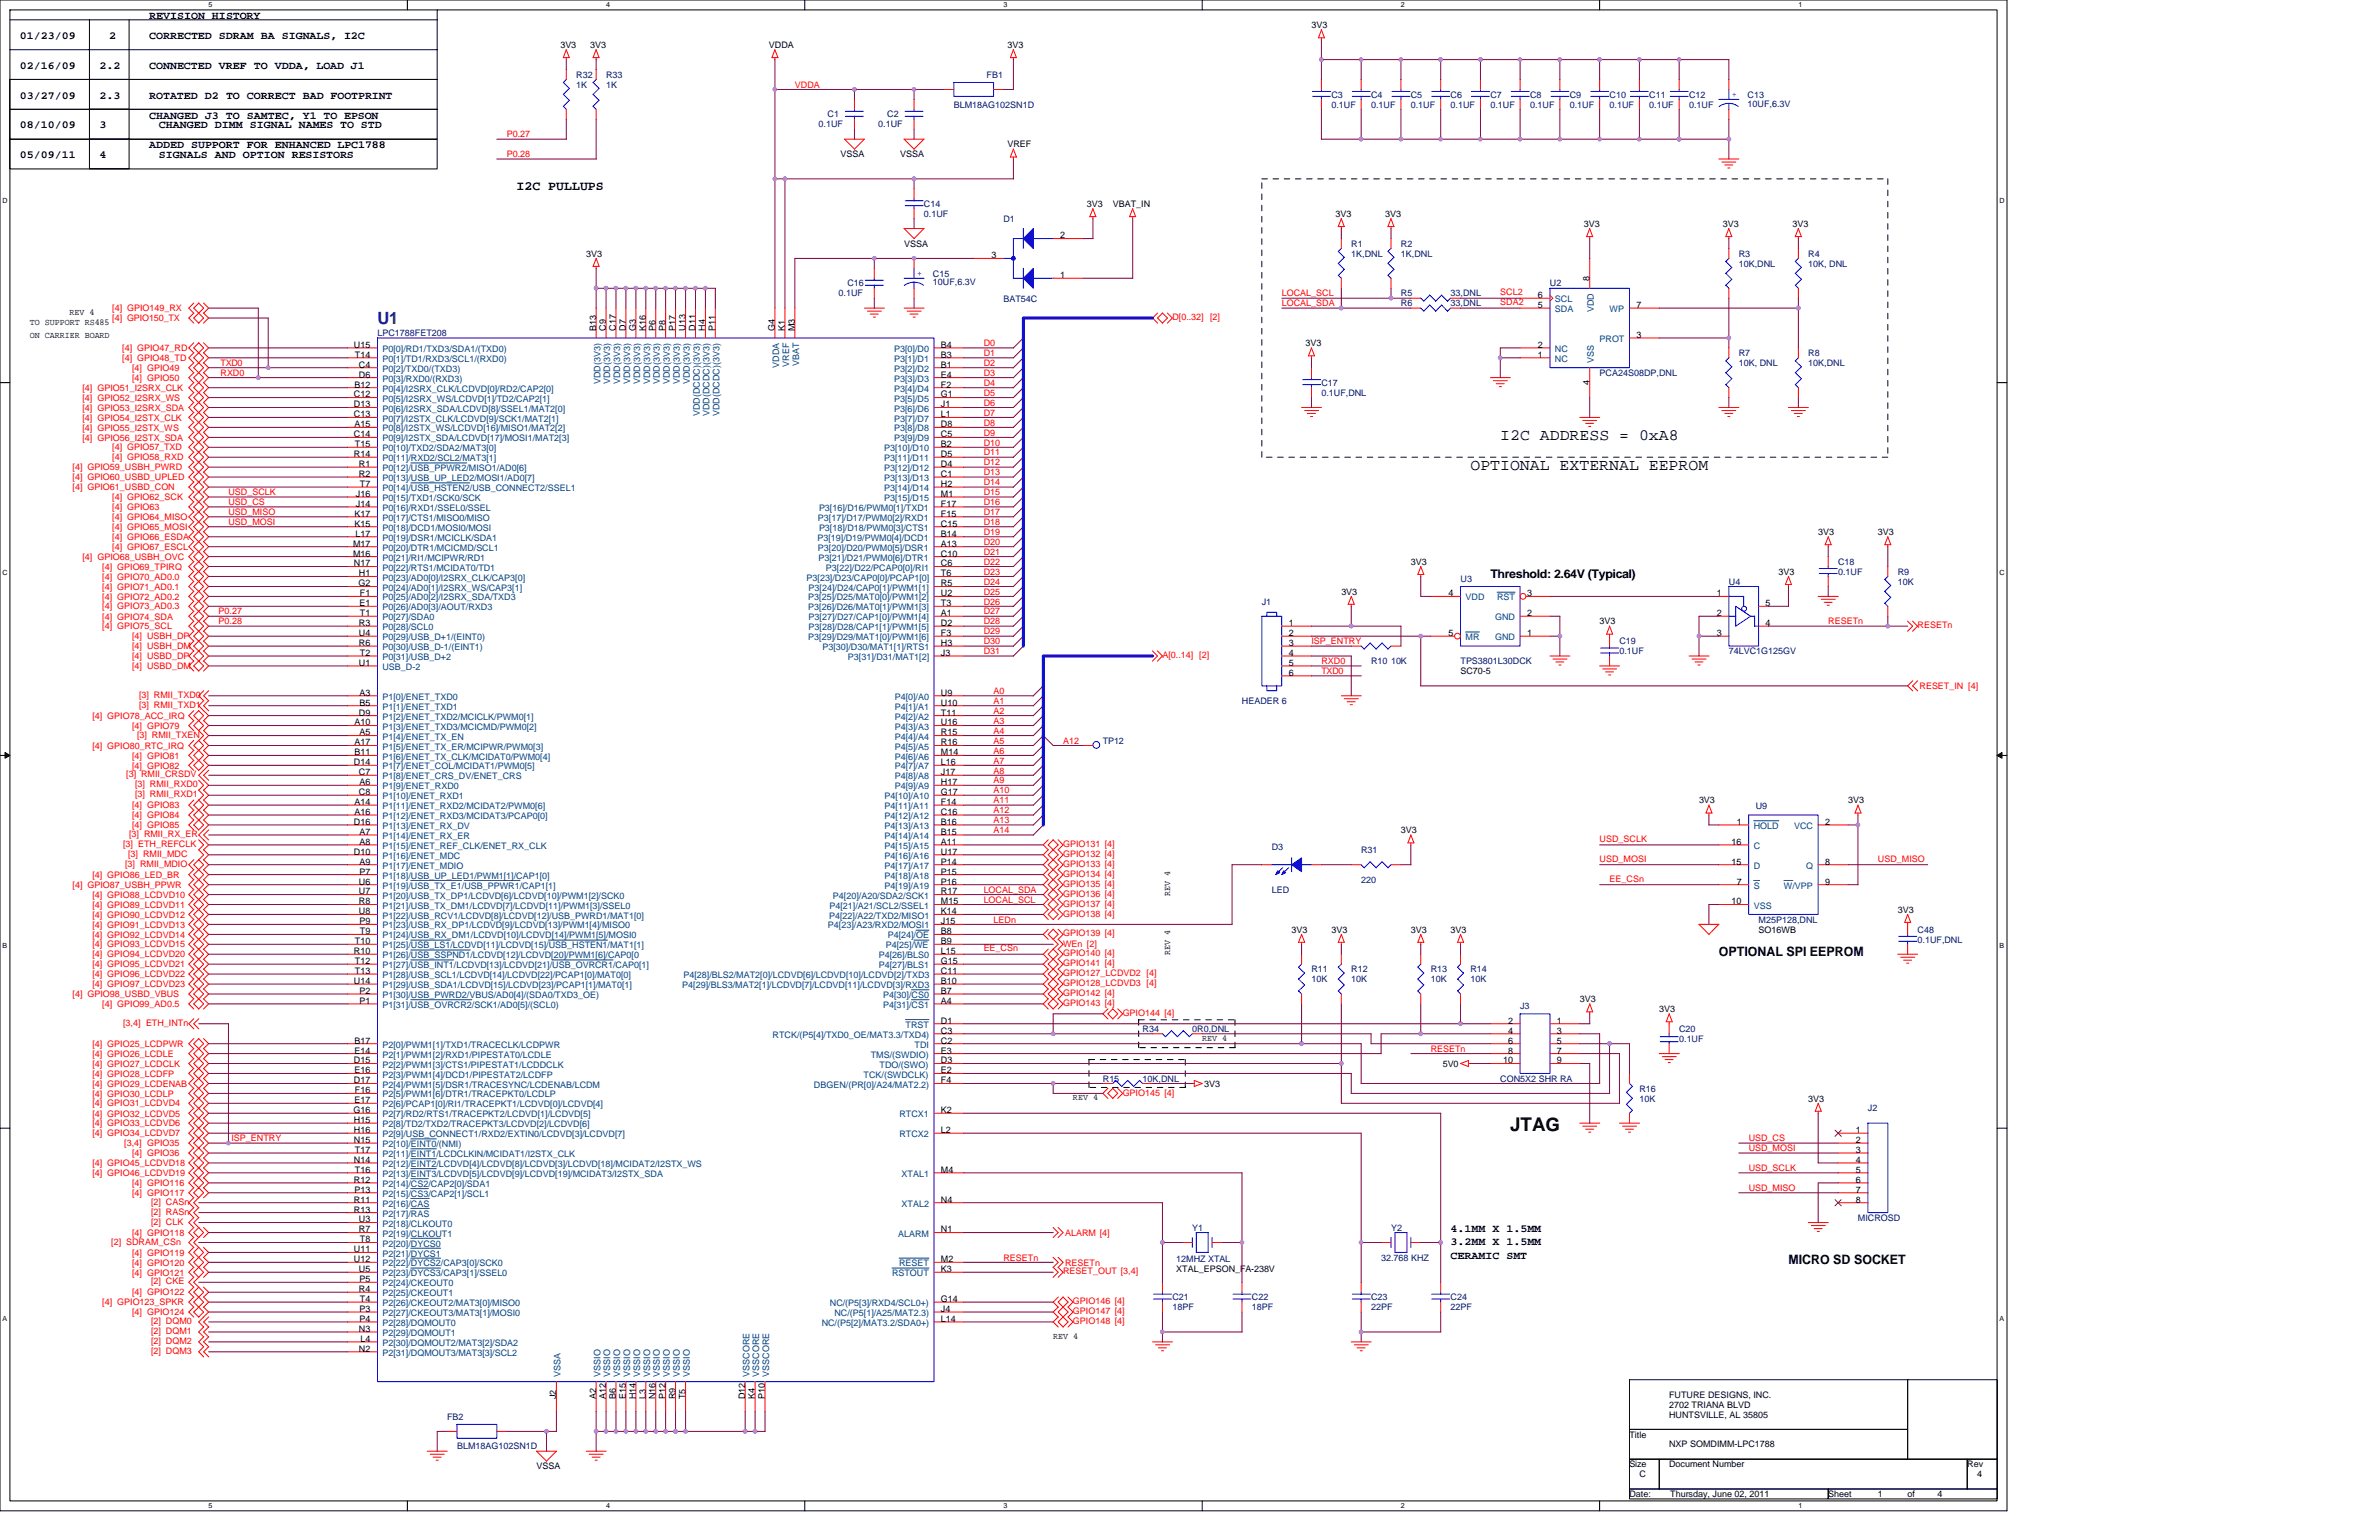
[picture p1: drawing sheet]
<svg xmlns="http://www.w3.org/2000/svg" width="432mm" height="279mm" viewBox="0 0 432 279" stroke-linecap="round" stroke-linejoin="round" font-family="sans-serif">
<defs><g id="words">
<text font-size="3.4" x="274.1" y="205.2">JTAG</text>
<text font-size="3.1" fill="#000080" x="68.5" y="58.7">U1</text>
<g font-size="2.9">
<text x="272.3" y="79.8">I2C ADDRESS = 0xA8</text>
<text x="266.9" y="85.3">OPTIONAL EXTERNAL EEPROM</text>
</g>
<g font-size="2.3">
<text x="93.8" y="34.4">I2C PULLUPS</text>
<text x="312" y="173.5">OPTIONAL SPI EEPROM</text>
<text x="324.6" y="229.4">MICRO SD SOCKET</text>
</g>
<text font-size="2.2" x="270.5" y="104.8">Threshold: 2.64V (Typical)</text>
<g font-size="2">
<text x="27.1" y="3.5">REVISION HISTORY</text>
<text x="3.6" y="7.1">01/23/09</text>
<text x="19.8" y="7.1">2</text>
<text x="27.1" y="7.1">CORRECTED SDRAM BA SIGNALS, I2C</text>
<text x="3.6" y="12.5">02/16/09</text>
<text x="3.6" y="17.9">03/27/09</text>
<text x="18" y="17.9">2.3</text>
<text x="18" y="12.5">2.2</text>
<text x="27.1" y="17.9">ROTATED D2 TO CORRECT BAD FOOTPRINT</text>
<text x="27.1" y="12.5">CONNECTED VREF TO VDDA, LOAD J1</text>
<text x="3.6" y="23.3">08/10/09</text>
<text x="18" y="23.3">3</text>
<text x="27.1" y="21.5">CHANGED J3 TO SAMTEC, Y1 TO EPSON</text>
<text x="28.9" y="23.3">CHANGED DIMM SIGNAL NAMES TO STD</text>
<text x="3.6" y="28.7">05/09/11</text>
<text x="18" y="28.7">4</text>
<text x="27.1" y="26.9">ADDED SUPPORT FOR ENHANCED LPC1788</text>
<text x="28.9" y="28.7">SIGNALS AND OPTION RESISTORS</text>
<text x="263.3" y="223.5">4.1MM X 1.5MM</text>
<text x="263.3" y="226">3.2MM X 1.5MM</text>
<text x="263.3" y="228.4">CERAMIC SMT</text>
</g>
<g font-size="1.6">
<text x="238" y="5.1">3V3</text>
<text x="101.7" y="8.7">3V3</text>
<text x="107.1" y="8.7">3V3</text>
<text x="139.6" y="8.7">VDDA</text>
<text x="182.9" y="8.7">3V3</text>
<text x="152.6" y="28.5">VSSA</text>
<text x="163.4" y="28.5">VSSA</text>
<text x="182.9" y="26.7">VREF</text>
<text x="197.3" y="37.5">3V3</text>
<text x="202" y="37.5">VBAT_IN</text>
<text x="242.4" y="39.3">3V3</text>
<text x="251.4" y="39.3">3V3</text>
<text x="287.5" y="41.1">3V3</text>
<text x="312.7" y="41.1">3V3</text>
<text x="325.3" y="41.1">3V3</text>
<text x="106.4" y="46.6">3V3</text>
<text x="164.1" y="44.8">VSSA</text>
<text x="180" y="46.9">3</text>
<text x="192.4" y="43.3">2</text>
<text x="192.4" y="50.5">1</text>
<text x="288.5" y="51" transform="rotate(-90 288.5 51)">8</text>
<text x="5.4" y="59">TO SUPPORT RS485</text>
<text x="12.6" y="57.2">REV 4</text>
<text x="279.1" y="55.9">5</text>
<text x="279.1" y="54.1">6</text>
<text x="297" y="55.9">7</text>
<text x="5.4" y="61.2">ON CARRIER BOARD</text>
<text x="64.2" y="63.1">U15</text>
<text x="64.4" y="64.9">T14</text>
<text x="108.2" y="60" transform="rotate(-90 108.2 60)">B13</text>
<text x="110" y="60" transform="rotate(-90 110 60)">C9</text>
<text x="111.8" y="60" transform="rotate(-90 111.8 60)">C17</text>
<text x="113.6" y="60" transform="rotate(-90 113.6 60)">D7</text>
<text x="115.4" y="60" transform="rotate(-90 115.4 60)">G3</text>
<text x="117.2" y="60" transform="rotate(-90 117.2 60)">K16</text>
<text x="119" y="60" transform="rotate(-90 119 60)">P6</text>
<text x="120.8" y="60" transform="rotate(-90 120.8 60)">P8</text>
<text x="122.6" y="60" transform="rotate(-90 122.6 60)">P17</text>
<text x="124.4" y="60" transform="rotate(-90 124.4 60)">U13</text>
<text x="126.2" y="60" transform="rotate(-90 126.2 60)">D11</text>
<text x="128" y="60" transform="rotate(-90 128 60)">H4</text>
<text x="129.8" y="60" transform="rotate(-90 129.8 60)">P11</text>
<text x="140.6" y="60" transform="rotate(-90 140.6 60)">G4</text>
<text x="142.5" y="60" transform="rotate(-90 142.5 60)">K1</text>
<text x="144.3" y="60" transform="rotate(-90 144.3 60)">M3</text>
<text x="170.8" y="64.9">B3</text>
<text x="170.8" y="63.1">B4</text>
<text x="237" y="62.8">3V3</text>
<text x="279.1" y="63.1">2</text>
<text x="279.1" y="64.9">1</text>
<text x="297" y="61.3">3</text>
<text x="64.3" y="70.3">B12</text>
<text x="65.2" y="66.7">C4</text>
<text x="65.2" y="68.5">D6</text>
<text x="170.8" y="66.7">B1</text>
<text x="170.8" y="68.5">E4</text>
<text x="170.8" y="70.3">F2</text>
<text x="288.5" y="69.9" transform="rotate(-90 288.5 69.9)">4</text>
<text x="64.2" y="72.1">C12</text>
<text x="64.2" y="73.9">D13</text>
<text x="64.2" y="75.7">C13</text>
<text x="64.3" y="77.5">A15</text>
<text x="170.8" y="72.1">G1</text>
<text x="170.8" y="73.9">J1</text>
<text x="170.8" y="75.7">L1</text>
<text x="170.8" y="77.5">D8</text>
<text x="64.2" y="79.3">C14</text>
<text x="64.2" y="82.9">R14</text>
<text x="64.4" y="81.1">T15</text>
<text x="170.8" y="79.3">C5</text>
<text x="170.8" y="81.1">B2</text>
<text x="170.8" y="82.9">D5</text>
<text x="65.2" y="84.7">R1</text>
<text x="65.2" y="86.5">R2</text>
<text x="65.3" y="88.3">T7</text>
<text x="170.8" y="84.7">D4</text>
<text x="170.8" y="86.5">C1</text>
<text x="170.8" y="88.3">H2</text>
<text x="64.3" y="93.7">K17</text>
<text x="64.3" y="95.5">K15</text>
<text x="64.6" y="90.1">J16</text>
<text x="64.6" y="91.9">J14</text>
<text x="170.8" y="90.1">M1</text>
<text x="170.8" y="91.9">F17</text>
<text x="170.8" y="93.7">F15</text>
<text x="170.8" y="95.5">C15</text>
<text x="64.1" y="99.2">M17</text>
<text x="64.1" y="101">M16</text>
<text x="64.5" y="97.4">L17</text>
<text x="170.8" y="97.4">B14</text>
<text x="170.8" y="99.2">A13</text>
<text x="170.8" y="101">C10</text>
<text x="330" y="97">3V3</text>
<text x="340.8" y="97">3V3</text>
<text x="64.2" y="102.8">N17</text>
<text x="65.1" y="106.4">G2</text>
<text x="65.2" y="104.6">H1</text>
<text x="170.8" y="102.8">C6</text>
<text x="170.8" y="104.6">T6</text>
<text x="170.8" y="106.4">R5</text>
<text x="243.5" y="107.9">3V3</text>
<text x="256.1" y="102.5">3V3</text>
<text x="322.8" y="104.3">3V3</text>
<text x="65.2" y="113.6">R3</text>
<text x="65.3" y="110">E1</text>
<text x="65.3" y="108.2">F1</text>
<text x="65.3" y="111.8">T1</text>
<text x="170.8" y="108.2">U2</text>
<text x="170.8" y="110">T3</text>
<text x="170.8" y="111.8">A1</text>
<text x="170.8" y="113.6">D2</text>
<text x="233.9" y="113.6">1</text>
<text x="262.9" y="108.2">4</text>
<text x="277.2" y="111.8">2</text>
<text x="277.2" y="108.2">3</text>
<text x="290.3" y="113.3">3V3</text>
<text x="311.6" y="108.2">1</text>
<text x="311.6" y="111.8">2</text>
<text x="320.5" y="113.6">4</text>
<text x="320.5" y="110">5</text>
<text x="65.2" y="115.4">U4</text>
<text x="65.2" y="117.2">R6</text>
<text x="65.3" y="119">T2</text>
<text x="170.8" y="115.4">F3</text>
<text x="170.8" y="117.2">H3</text>
<text x="170.8" y="119">J3</text>
<text x="233.9" y="115.4">2</text>
<text x="233.9" y="117.2">3</text>
<text x="233.9" y="119">4</text>
<text x="262.9" y="115.4">5</text>
<text x="277.2" y="115.4">1</text>
<text x="311.6" y="115.4">3</text>
<text x="65.2" y="120.8">U1</text>
<text x="233.9" y="120.8">5</text>
<text x="233.9" y="122.6">6</text>
<text x="265.1" y="122.3">SC70-5</text>
<text x="64.3" y="131.6">A10</text>
<text x="65.2" y="129.8">D9</text>
<text x="65.3" y="128">B5</text>
<text x="65.3" y="126.2">A3</text>
<text x="170.8" y="126.2">U9</text>
<text x="170.8" y="128">U10</text>
<text x="170.8" y="129.8">T11</text>
<text x="170.8" y="131.6">U16</text>
<text x="64.3" y="135.2">A17</text>
<text x="64.3" y="137">B11</text>
<text x="65.3" y="133.4">A5</text>
<text x="170.8" y="133.4">R15</text>
<text x="170.8" y="135.2">R16</text>
<text x="170.8" y="137">M14</text>
<text x="64.2" y="138.8">D14</text>
<text x="65.2" y="140.6">C7</text>
<text x="65.3" y="142.5">A6</text>
<text x="170.8" y="138.8">L16</text>
<text x="170.8" y="140.6">J17</text>
<text x="170.8" y="142.5">H17</text>
<text x="64.2" y="149.6">D16</text>
<text x="64.3" y="146">A14</text>
<text x="64.3" y="147.8">A16</text>
<text x="65.2" y="144.3">C8</text>
<text x="170.8" y="144.3">G17</text>
<text x="170.8" y="146">F14</text>
<text x="170.8" y="147.8">C16</text>
<text x="170.8" y="149.6">B16</text>
<text x="308.4" y="145.8">3V3</text>
<text x="315.2" y="149.6">1</text>
<text x="331.3" y="149.6">2</text>
<text x="335.4" y="145.8">3V3</text>
<text x="64.2" y="155.1">D10</text>
<text x="65.3" y="151.5">A7</text>
<text x="65.3" y="153.3">A8</text>
<text x="170.8" y="151.5">B15</text>
<text x="170.8" y="153.3">A11</text>
<text x="170.8" y="155.1">U17</text>
<text x="254.3" y="151.2">3V3</text>
<text x="314.3" y="153.3">16</text>
<text x="65.2" y="160.5">U6</text>
<text x="65.3" y="156.9">A9</text>
<text x="65.3" y="158.7">P7</text>
<text x="170.8" y="156.9">P14</text>
<text x="170.8" y="158.7">P15</text>
<text x="170.8" y="160.5">P16</text>
<text x="314.3" y="156.9">15</text>
<text x="315.2" y="160.5">7</text>
<text x="331.3" y="156.9">8</text>
<text x="331.3" y="160.5">9</text>
<text x="65.2" y="162.3">U7</text>
<text x="65.2" y="164.1">R8</text>
<text x="65.2" y="165.9">U8</text>
<text x="65.3" y="167.7">P9</text>
<text x="170.8" y="162.3">R17</text>
<text x="170.8" y="164.1">M15</text>
<text x="170.8" y="165.9">K14</text>
<text x="170.8" y="167.7">J15</text>
<text x="212.4" y="162.5" transform="rotate(-90 212.4 162.5)">REV 4</text>
<text x="314.3" y="164.1">10</text>
<text x="344.4" y="165.6">3V3</text>
<text x="64.2" y="173.1">R10</text>
<text x="64.4" y="171.3">T10</text>
<text x="65.3" y="169.5">T9</text>
<text x="170.8" y="169.5">B8</text>
<text x="170.8" y="171.3">B9</text>
<text x="170.8" y="173.1">L15</text>
<text x="212.4" y="173.3" transform="rotate(-90 212.4 173.3)">REV 4</text>
<text x="234.4" y="169.2">3V3</text>
<text x="241.7" y="169.2">3V3</text>
<text x="256.1" y="169.2">3V3</text>
<text x="263.3" y="169.2">3V3</text>
<text x="319.2" y="169.2">SO16WB</text>
<text x="64.2" y="178.5">U14</text>
<text x="64.4" y="174.9">T12</text>
<text x="64.4" y="176.7">T13</text>
<text x="170.8" y="174.9">G15</text>
<text x="170.8" y="176.7">C11</text>
<text x="170.8" y="178.5">B10</text>
<text x="65.3" y="180.3">P2</text>
<text x="65.3" y="182.1">P1</text>
<text x="170.8" y="180.3">B7</text>
<text x="170.8" y="182.1">A4</text>
<text x="170.8" y="185.7">D1</text>
<text x="273.7" y="185.7">2</text>
<text x="282.6" y="185.7">1</text>
<text x="286.7" y="181.8">3V3</text>
<text x="301.2" y="183.6">3V3</text>
<text x="64.3" y="189.3">B17</text>
<text x="64.3" y="191.1">E14</text>
<text x="170.8" y="187.5">C3</text>
<text x="170.8" y="189.3">C2</text>
<text x="170.8" y="191.1">E3</text>
<text x="218.2" y="188.8">REV 4</text>
<text x="273.7" y="187.5">4</text>
<text x="273.7" y="189.3">6</text>
<text x="273.7" y="191.1">8</text>
<text x="282.6" y="187.5">3</text>
<text x="282.6" y="189.3">5</text>
<text x="282.6" y="191.1">7</text>
<text x="64.2" y="192.9">D15</text>
<text x="64.2" y="196.6">D17</text>
<text x="64.3" y="194.7">E16</text>
<text x="170.8" y="192.9">D3</text>
<text x="170.8" y="194.7">E2</text>
<text x="170.8" y="196.6">F4</text>
<text x="218.6" y="197.1">3V3</text>
<text x="261.9" y="193.5">5V0</text>
<text x="272.8" y="192.9">10</text>
<text x="282.6" y="192.9">9</text>
<text x="64.2" y="202">G16</text>
<text x="64.2" y="203.8">H15</text>
<text x="64.3" y="200.2">E17</text>
<text x="64.4" y="198.4">F16</text>
<text x="170.8" y="202">K2</text>
<text x="194.8" y="199.6">REV 4</text>
<text x="328.2" y="199.9">3V3</text>
<text x="64.2" y="205.6">H16</text>
<text x="64.2" y="207.4">N15</text>
<text x="64.4" y="209.2">T17</text>
<text x="170.8" y="205.6">L2</text>
<text x="336.8" y="205.6">1</text>
<text x="336.8" y="207.4">2</text>
<text x="336.8" y="209.2">3</text>
<text x="64.2" y="211">N14</text>
<text x="64.2" y="214.6">R12</text>
<text x="64.4" y="212.8">T16</text>
<text x="170.8" y="212.8">M4</text>
<text x="336.8" y="211">4</text>
<text x="336.8" y="212.8">5</text>
<text x="336.8" y="214.6">6</text>
<text x="64.2" y="218.2">R11</text>
<text x="64.2" y="220">R13</text>
<text x="64.3" y="216.4">P13</text>
<text x="65.2" y="221.8">U3</text>
<text x="170.8" y="218.2">N4</text>
<text x="336.8" y="216.4">7</text>
<text x="336.8" y="218.2">8</text>
<text x="64.2" y="227.2">U11</text>
<text x="65.2" y="223.6">R7</text>
<text x="65.3" y="225.4">T8</text>
<text x="170.8" y="223.6">N1</text>
<text x="64.2" y="229">U12</text>
<text x="65.2" y="230.8">U5</text>
<text x="65.3" y="232.6">P5</text>
<text x="170.8" y="229">M2</text>
<text x="170.8" y="230.8">K3</text>
<text x="213.5" y="230.7">XTAL_EPSON_FA-238V</text>
<text x="65.2" y="234.4">R4</text>
<text x="65.3" y="238">P3</text>
<text x="65.3" y="239.8">P4</text>
<text x="65.3" y="236.2">T4</text>
<text x="170.8" y="236.2">G14</text>
<text x="170.8" y="238">J4</text>
<text x="170.8" y="239.8">L14</text>
<text x="65.2" y="241.6">N3</text>
<text x="65.2" y="245.2">N2</text>
<text x="65.4" y="243.4">L4</text>
<text x="191.2" y="242.9">REV 4</text>
<text x="101" y="253.8" transform="rotate(-90 101 253.8)">J2</text>
<text x="108.2" y="253.8" transform="rotate(-90 108.2 253.8)">A2</text>
<text x="110" y="253.8" transform="rotate(-90 110 253.8)">A12</text>
<text x="111.8" y="253.8" transform="rotate(-90 111.8 253.8)">B6</text>
<text x="113.6" y="253.8" transform="rotate(-90 113.6 253.8)">E15</text>
<text x="115.4" y="253.8" transform="rotate(-90 115.4 253.8)">H14</text>
<text x="117.2" y="253.8" transform="rotate(-90 117.2 253.8)">L3</text>
<text x="119" y="253.8" transform="rotate(-90 119 253.8)">N16</text>
<text x="120.8" y="253.8" transform="rotate(-90 120.8 253.8)">P12</text>
<text x="122.6" y="253.8" transform="rotate(-90 122.6 253.8)">R9</text>
<text x="124.4" y="253.8" transform="rotate(-90 124.4 253.8)">T5</text>
<text x="135.2" y="253.8" transform="rotate(-90 135.2 253.8)">D12</text>
<text x="137" y="253.8" transform="rotate(-90 137 253.8)">K4</text>
<text x="138.8" y="253.8" transform="rotate(-90 138.8 253.8)">P10</text>
<text x="303" y="253.6">FUTURE DESIGNS, INC.</text>
<text x="303" y="255.4">2702 TRIANA BLVD</text>
<text x="303" y="257.2">HUNTSVILLE, AL 35805</text>
<text x="295.8" y="260.8">Title</text>
<text x="303" y="262.6">NXP SOMDIMM-LPC1788</text>
<text x="97.4" y="266.6">VSSA</text>
<text x="295.8" y="266.2">Size</text>
<text x="297.6" y="268">C</text>
<text x="303" y="266.2">Document Number</text>
<text x="357.1" y="266.2">Rev</text>
<text x="358.9" y="268">4</text>
<text x="295.8" y="271.6">Date:</text>
<text x="303.1" y="271.6">Thursday, June 02, 2011</text>
<text x="331.8" y="271.6">Sheet</text>
<text x="340.8" y="271.6">1</text>
<text x="346.2" y="271.6">of</text>
<text x="351.7" y="271.6">4</text>
</g>
<g font-size="1.6" fill="#000080">
<text x="104.6" y="14.1">R32</text>
<text x="104.6" y="15.9">1K</text>
<text x="110" y="14.1">R33</text>
<text x="110" y="15.9">1K</text>
<text x="179.1" y="14.1">FB1</text>
<text x="241.7" y="17.7">C3</text>
<text x="248.9" y="17.7">C4</text>
<text x="256.1" y="17.7">C5</text>
<text x="263.3" y="17.7">C6</text>
<text x="270.5" y="17.7">C7</text>
<text x="277.7" y="17.7">C8</text>
<text x="284.9" y="17.7">C9</text>
<text x="292.1" y="17.7">C10</text>
<text x="299.4" y="17.7">C11</text>
<text x="306.6" y="17.7">C12</text>
<text x="317.2" y="17.7">C13</text>
<text x="148.6" y="23.1">0.1UF</text>
<text x="150.2" y="21.3">C1</text>
<text x="159.4" y="23.1">0.1UF</text>
<text x="161" y="21.3">C2</text>
<text x="173.1" y="19.5">BLM18AG102SN1D</text>
<text x="241.7" y="19.5">0.1UF</text>
<text x="248.9" y="19.5">0.1UF</text>
<text x="256.1" y="19.5">0.1UF</text>
<text x="263.3" y="19.5">0.1UF</text>
<text x="270.5" y="19.5">0.1UF</text>
<text x="277.7" y="19.5">0.1UF</text>
<text x="284.9" y="19.5">0.1UF</text>
<text x="292.1" y="19.5">0.1UF</text>
<text x="299.4" y="19.5">0.1UF</text>
<text x="306.6" y="19.5">0.1UF</text>
<text x="317.2" y="19.3">10UF,6.3V</text>
<text x="167.7" y="37.5">C14</text>
<text x="167.7" y="39.3">0.1UF</text>
<text x="182.1" y="40.3">D1</text>
<text x="245.3" y="44.8">R1</text>
<text x="245.3" y="46.6">1K,DNL</text>
<text x="254.3" y="44.8">R2</text>
<text x="254.3" y="46.6">1K,DNL</text>
<text x="315.6" y="46.6">R3</text>
<text x="328.2" y="46.6">R4</text>
<text x="152.2" y="53.8">0.1UF</text>
<text x="153.8" y="52">C16</text>
<text x="169.3" y="50.2">C15</text>
<text x="169.3" y="51.8">10UF,6.3V</text>
<text x="254.3" y="53.8">R5</text>
<text x="263.3" y="53.8">33,DNL</text>
<text x="281.3" y="52">U2</text>
<text x="315.6" y="48.4">10K,DNL</text>
<text x="328.2" y="48.4">10K, DNL</text>
<text x="182.1" y="54.9">BAT54C</text>
<text x="254.3" y="55.6">R6</text>
<text x="263.3" y="55.6">33,DNL</text>
<text x="68.5" y="61">LPC1788FET208</text>
<text x="315.6" y="64.6">R7</text>
<text x="328.2" y="64.6">R8</text>
<text x="239.8" y="70">C17</text>
<text x="239.8" y="71.8">0.1UF,DNL</text>
<text x="290.3" y="68.2">PCA24S08DP,DNL</text>
<text x="315.6" y="66.4">10K, DNL</text>
<text x="328.2" y="66.4">10K,DNL</text>
<text x="265.1" y="105.5">U3</text>
<text x="313.8" y="106.1">U4</text>
<text x="333.6" y="102.5">C18</text>
<text x="333.6" y="104.3">0.1UF</text>
<text x="344.4" y="104.3">R9</text>
<text x="344.4" y="106.1">10K</text>
<text x="229" y="109.7">J1</text>
<text x="293.9" y="116.9">C19</text>
<text x="293.9" y="118.7">0.1UF</text>
<text x="313.8" y="118.7">74LVC1G125GV</text>
<text x="248.9" y="120.5">R10 10K</text>
<text x="265.1" y="120.5">TPS3801L30DCK</text>
<text x="225.4" y="127.7">HEADER 6</text>
<text x="200.2" y="134.9">TP12</text>
<text x="318.7" y="146.8">U9</text>
<text x="230.8" y="154.2">D3</text>
<text x="247.1" y="154.8">R31</text>
<text x="230.8" y="162">LED</text>
<text x="247.1" y="160.2">220</text>
<text x="319.2" y="167.4">M25P128,DNL</text>
<text x="348" y="169.2">C48</text>
<text x="348" y="171">0.1UF,DNL</text>
<text x="238" y="176.4">R11</text>
<text x="238" y="178.2">10K</text>
<text x="245.3" y="176.4">R12</text>
<text x="245.3" y="178.2">10K</text>
<text x="259.7" y="176.4">R13</text>
<text x="259.7" y="178.2">10K</text>
<text x="266.9" y="176.4">R14</text>
<text x="266.9" y="178.2">10K</text>
<text x="275.9" y="183.1">J3</text>
<text x="207.4" y="187.2">R34</text>
<text x="216.4" y="187.2">0R0,DNL</text>
<text x="304.8" y="187.2">C20</text>
<text x="304.8" y="189">0.1UF</text>
<text x="200.2" y="196.2">R15</text>
<text x="207.4" y="196.2">10K,DNL</text>
<text x="272.3" y="196.2">CON5X2 SHR RA</text>
<text x="297.6" y="198.1">R16</text>
<text x="297.6" y="199.9">10K</text>
<text x="339" y="201.7">J2</text>
<text x="337.2" y="221.5">MICROSD</text>
<text x="216.4" y="223.3">Y1</text>
<text x="252.5" y="223.3">Y2</text>
<text x="213.5" y="228.9">12MHZ XTAL</text>
<text x="250.7" y="228.7">32.768 KHZ</text>
<text x="212.8" y="235.9">C21</text>
<text x="212.8" y="237.7">18PF</text>
<text x="227.2" y="235.9">C22</text>
<text x="227.2" y="237.7">18PF</text>
<text x="248.9" y="235.9">C23</text>
<text x="248.9" y="237.7">22PF</text>
<text x="263.3" y="235.9">C24</text>
<text x="263.3" y="237.7">22PF</text>
<text x="81.2" y="257.6">FB2</text>
<text x="83" y="263">BLM18AG102SN1D</text>
</g>
<g font-size="1.6" fill="#f00">
<text x="144.3" y="15.9">VDDA</text>
<text x="92" y="28.5">P0.28</text>
<text x="92" y="24.9">P0.27</text>
<text x="232.6" y="53.8">LOCAL_SCL</text>
<text x="272.3" y="53.6">SCL2</text>
<text x="20.4" y="56.5">[4] GPIO149_RX</text>
<text x="20.4" y="58.3">[4] GPIO150_TX</text>
<text x="212.8" y="58.1">D[0..32]</text>
<text x="219.6" y="58.1">[2]</text>
<text x="232.6" y="55.6">LOCAL_SDA</text>
<text x="272.3" y="55.4">SDA2</text>
<text x="22.2" y="63.7">[4] GPIO47_RD</text>
<text x="22.2" y="65.5">[4] GPIO48_TD</text>
<text x="178.5" y="62.8">D0</text>
<text x="178.5" y="64.6">D1</text>
<text x="15" y="70.9">[4] GPIO51_I2SRX_CLK</text>
<text x="24" y="67.3">[4] GPIO49</text>
<text x="24" y="69.1">[4] GPIO50</text>
<text x="40" y="66.4">TXD0</text>
<text x="40" y="68.2">RXD0</text>
<text x="178.5" y="68.2">D3</text>
<text x="178.5" y="71.8">D5</text>
<text x="178.5" y="70">D4</text>
<text x="178.5" y="66.4">D2</text>
<text x="15" y="76.3">[4] GPIO54_I2STX_CLK</text>
<text x="15" y="72.7">[4] GPIO52_I2SRX_WS</text>
<text x="15" y="74.5">[4] GPIO53_I2SRX_SDA</text>
<text x="178.5" y="77.2">D8</text>
<text x="178.5" y="75.4">D7</text>
<text x="178.5" y="73.6">D6</text>
<text x="15" y="79.9">[4] GPIO56_I2STX_SDA</text>
<text x="15" y="78.1">[4] GPIO55_I2STX_WS</text>
<text x="20.4" y="83.5">[4] GPIO58_RXD</text>
<text x="20.4" y="81.7">[4] GPIO57_TXD</text>
<text x="178.5" y="80.8">D10</text>
<text x="178.5" y="79">D9</text>
<text x="178.5" y="82.6">D11</text>
<text x="13.2" y="88.9">[4] GPIO61_USBD_CON</text>
<text x="13.2" y="87.1">[4] GPIO60_USBD_UPLED</text>
<text x="13.2" y="85.3">[4] GPIO59_USBH_PWRD</text>
<text x="41.5" y="89.9">USD_SCLK</text>
<text x="178.5" y="86.2">D13</text>
<text x="178.5" y="88">D14</text>
<text x="178.5" y="84.4">D12</text>
<text x="178.5" y="89.9">D15</text>
<text x="20.4" y="90.7">[4] GPIO62_SCK</text>
<text x="20.4" y="94.4">[4] GPIO64_MISO</text>
<text x="20.4" y="92.5">[4] GPIO63</text>
<text x="41.5" y="95.3">USD_MOSI</text>
<text x="41.5" y="93.5">USD_MISO</text>
<text x="41.5" y="91.7">USD_CS</text>
<text x="178.5" y="91.7">D16</text>
<text x="178.5" y="95.3">D18</text>
<text x="178.5" y="93.5">D17</text>
<text x="15" y="101.6">[4] GPIO68_USBH_OVC</text>
<text x="20.4" y="99.8">[4] GPIO67_ESCL</text>
<text x="20.4" y="98">[4] GPIO66_ESDA</text>
<text x="20.4" y="96.2">[4] GPIO65_MOSI</text>
<text x="178.5" y="98.9">D20</text>
<text x="178.5" y="100.7">D21</text>
<text x="178.5" y="97">D19</text>
<text x="18.6" y="107">[4] GPIO71_AD0.1</text>
<text x="18.6" y="103.4">[4] GPIO69_TPIRQ</text>
<text x="18.6" y="105.2">[4] GPIO70_AD0.0</text>
<text x="178.5" y="102.5">D22</text>
<text x="178.5" y="106.1">D24</text>
<text x="178.5" y="104.3">D23</text>
<text x="178.5" y="107.9">D25</text>
<text x="18.6" y="110.6">[4] GPIO73_AD0.3</text>
<text x="18.6" y="108.8">[4] GPIO72_AD0.2</text>
<text x="18.6" y="112.4">[4] GPIO74_SDA</text>
<text x="39.7" y="111.5">P0.27</text>
<text x="39.7" y="113.3">P0.28</text>
<text x="178.5" y="111.5">D27</text>
<text x="178.5" y="113.3">D28</text>
<text x="178.5" y="109.7">D26</text>
<text x="331.8" y="113.3">RESETn</text>
<text x="18.6" y="114.2">[4] GPIO75_SCL</text>
<text x="24" y="116">[4] USBH_DP</text>
<text x="24" y="117.8">[4] USBH_DM</text>
<text x="24" y="119.6">[4] USBD_DP</text>
<text x="178.5" y="116.9">D30</text>
<text x="178.5" y="118.7">D31</text>
<text x="178.5" y="115.1">D29</text>
<text x="211" y="119.4">A[0..14] [2]</text>
<text x="238" y="116.9">ISP_ENTRY</text>
<text x="348" y="114">RESETn</text>
<text x="24" y="121.4">[4] USBD_DM</text>
<text x="180.3" y="125.9">A0</text>
<text x="239.8" y="122.3">TXD0</text>
<text x="239.8" y="120.5">RXD0</text>
<text x="348.4" y="125">RESET_IN [4]</text>
<text x="16.8" y="130.4">[4] GPIO78_ACC_IRQ</text>
<text x="25.3" y="126.6">[3] RMII_TXD0</text>
<text x="25.3" y="128.4">[3] RMII_TXD1</text>
<text x="180.3" y="127.7">A1</text>
<text x="180.3" y="131.3">A3</text>
<text x="180.3" y="129.5">A2</text>
<text x="16.8" y="135.8">[4] GPIO80_RTC_IRQ</text>
<text x="24" y="137.6">[4] GPIO81</text>
<text x="24" y="132.2">[4] GPIO79</text>
<text x="24.9" y="133.8">[3] RMII_TXEN</text>
<text x="180.3" y="133.1">A4</text>
<text x="180.3" y="134.9">A5</text>
<text x="180.3" y="136.7">A6</text>
<text x="193" y="134.9">A12</text>
<text x="22.9" y="141.1">[3] RMII_CRSDV</text>
<text x="24" y="139.4">[4] GPIO82</text>
<text x="24.5" y="142.9">[3] RMII_RXD0</text>
<text x="180.3" y="140.3">A8</text>
<text x="180.3" y="138.5">A7</text>
<text x="180.3" y="142.1">A9</text>
<text x="180.3" y="144">A10</text>
<text x="24" y="146.6">[4] GPIO83</text>
<text x="24" y="148.5">[4] GPIO84</text>
<text x="24.5" y="144.7">[3] RMII_RXD1</text>
<text x="180.3" y="149.4">A13</text>
<text x="180.3" y="147.6">A12</text>
<text x="180.3" y="145.8">A11</text>
<text x="22.4" y="153.7">[3] ETH_REFCLK</text>
<text x="23.3" y="155.5">[3] RMII_MDC</text>
<text x="23.4" y="151.9">[3] RMII_RX_ER</text>
<text x="24" y="150.3">[4] GPIO85</text>
<text x="180.3" y="151.2">A14</text>
<text x="193" y="153.7">GPIO131 [4]</text>
<text x="193" y="155.5">GPIO132 [4]</text>
<text x="290.3" y="152.8">USD_SCLK</text>
<text x="13.2" y="161.1">[4] GPIO87_USBH_PPWR</text>
<text x="16.8" y="159.3">[4] GPIO86_LED_BR</text>
<text x="22.7" y="157.3">[3] RMII_MDIO</text>
<text x="178.5" y="162">LOCAL_SDA</text>
<text x="193" y="157.3">GPIO133 [4]</text>
<text x="193" y="159.1">GPIO134 [4]</text>
<text x="193" y="160.9">GPIO135 [4]</text>
<text x="290.3" y="156.4">USD_MOSI</text>
<text x="292.1" y="160">EE_CSn</text>
<text x="340.8" y="156.4">USD_MISO</text>
<text x="16.8" y="162.9">[4] GPIO88_LCDVD10</text>
<text x="16.8" y="166.5">[4] GPIO90_LCDVD12</text>
<text x="16.8" y="164.7">[4] GPIO89_LCDVD11</text>
<text x="178.5" y="163.8">LOCAL_SCL</text>
<text x="180.3" y="167.4">LEDn</text>
<text x="193" y="162.7">GPIO136 [4]</text>
<text x="193" y="164.5">GPIO137 [4]</text>
<text x="193" y="166.3">GPIO138 [4]</text>
<text x="16.8" y="168.3">[4] GPIO91_LCDVD13</text>
<text x="16.8" y="173.7">[4] GPIO94_LCDVD20</text>
<text x="16.8" y="171.9">[4] GPIO93_LCDVD15</text>
<text x="16.8" y="170.1">[4] GPIO92_LCDVD14</text>
<text x="178.5" y="172.6">EE_CSn</text>
<text x="193" y="171.7">WEn [2]</text>
<text x="193" y="169.9">GPIO139 [4]</text>
<text x="193" y="173.5">GPIO140 [4]</text>
<text x="16.8" y="179.1">[4] GPIO97_LCDVD23</text>
<text x="16.8" y="177.3">[4] GPIO96_LCDVD22</text>
<text x="16.8" y="175.5">[4] GPIO95_LCDVD21</text>
<text x="193" y="177.1">GPIO127_LCDVD2 [4]</text>
<text x="193" y="178.9">GPIO128_LCDVD3 [4]</text>
<text x="193" y="175.3">GPIO141 [4]</text>
<text x="13.2" y="180.9">[4] GPIO98_USBD_VBUS</text>
<text x="18.6" y="182.7">[4] GPIO99_AD0.5</text>
<text x="193" y="180.7">GPIO142 [4]</text>
<text x="193" y="182.5">GPIO143 [4]</text>
<text x="203.8" y="184.3">GPIO144 [4]</text>
<text x="16.8" y="189.9">[4] GPIO25_LCDPWR</text>
<text x="16.8" y="191.7">[4] GPIO26_LCDLE</text>
<text x="22.4" y="186.1">[3,4] ETH_INTn</text>
<text x="259.7" y="190.8">RESETn</text>
<text x="16.8" y="197.1">[4] GPIO29_LCDENAB</text>
<text x="16.8" y="195.3">[4] GPIO28_LCDFP</text>
<text x="16.8" y="193.5">[4] GPIO27_LCDCLK</text>
<text x="16.8" y="202.6">[4] GPIO32_LCDVD5</text>
<text x="16.8" y="200.7">[4] GPIO31_LCDVD4</text>
<text x="16.8" y="198.9">[4] GPIO30_LCDLP</text>
<text x="203.8" y="198.8">GPIO145 [4]</text>
<text x="16.8" y="204.4">[4] GPIO33_LCDVD6</text>
<text x="16.8" y="206.2">[4] GPIO34_LCDVD7</text>
<text x="22.5" y="208">[3,4] GPIO35</text>
<text x="24" y="209.8">[4] GPIO36</text>
<text x="42" y="207.1">ISP_ENTRY</text>
<text x="317.4" y="207.1">USD_CS</text>
<text x="317.4" y="208.9">USD_MOSI</text>
<text x="16.8" y="213.4">[4] GPIO46_LCDVD19</text>
<text x="16.8" y="211.6">[4] GPIO45_LCDVD18</text>
<text x="24" y="215.2">[4] GPIO116</text>
<text x="317.4" y="212.5">USD_SCLK</text>
<text x="24" y="217">[4] GPIO117</text>
<text x="27.4" y="218.6">[2] CASn</text>
<text x="27.4" y="220.4">[2] RASn</text>
<text x="317.4" y="216.1">USD_MISO</text>
<text x="20.2" y="225.8">[2] SDRAM_CSn</text>
<text x="24" y="224.2">[4] GPIO118</text>
<text x="24" y="227.8">[4] GPIO119</text>
<text x="27.4" y="222.2">[2] CLK</text>
<text x="193.3" y="224.2">ALARM [4]</text>
<text x="24" y="229.6">[4] GPIO120</text>
<text x="24" y="231.4">[4] GPIO121</text>
<text x="27.4" y="233">[2] CKE</text>
<text x="182.1" y="228.7">RESETn</text>
<text x="193" y="231.2">RESET_OUT [3,4]</text>
<text x="193.3" y="229.6">RESETn</text>
<text x="18.6" y="236.8">[4] GPIO123_SPKR</text>
<text x="24" y="238.6">[4] GPIO124</text>
<text x="24" y="235">[4] GPIO122</text>
<text x="194.8" y="238.4">GPIO147 [4]</text>
<text x="194.8" y="236.6">GPIO146 [4]</text>
<text x="27.4" y="240.2">[2] DQM0</text>
<text x="27.4" y="242">[2] DQM1</text>
<text x="27.4" y="243.9">[2] DQM2</text>
<text x="27.4" y="245.7">[2] DQM3</text>
<text x="194.8" y="240.2">GPIO148 [4]</text>
</g>
<g font-size="1.6" fill="#00f">
<text x="314.3" y="17.7">+</text>
<text x="166.5" y="50.1">+</text>
</g>
<g font-size="1.6" fill="#004080">
<text x="282.2" y="56.6">SDA</text>
<text x="282.2" y="54.8">SCL</text>
<text x="289.3" y="56.7" transform="rotate(-90 289.3 56.7)">VDD</text>
<text x="292.1" y="56.6">WP</text>
<text x="69.4" y="63.9">P0[0]/RD1/TXD3/SDA1/(TXD0)</text>
<text x="69.4" y="65.7">P0[1]/TD1/RXD3/SCL1/(RXD0)</text>
<text x="162.3" y="65.7">P3[1]/D1</text>
<text x="162.3" y="63.9">P3[0]/D0</text>
<text x="282.2" y="63.9">NC</text>
<text x="282.2" y="65.7">NC</text>
<text x="289.3" y="65.8" transform="rotate(-90 289.3 65.8)">VSS</text>
<text x="290.3" y="62.1">PROT</text>
<text x="69.4" y="67.5">P0[2]/TXD0/(TXD3)</text>
<text x="69.4" y="69.3">P0[3]/RXD0/(RXD3)</text>
<text x="69.4" y="71.1">P0[4]/I2SRX_CLK/LCDVD[0]/RD2/CAP2[0]</text>
<text x="109" y="69.7" transform="rotate(-90 109 69.7)">VDD(3V3)</text>
<text x="110.8" y="69.7" transform="rotate(-90 110.8 69.7)">VDD(3V3)</text>
<text x="112.6" y="69.7" transform="rotate(-90 112.6 69.7)">VDD(3V3)</text>
<text x="114.4" y="69.7" transform="rotate(-90 114.4 69.7)">VDD(3V3)</text>
<text x="116.2" y="69.7" transform="rotate(-90 116.2 69.7)">VDD(3V3)</text>
<text x="118" y="69.7" transform="rotate(-90 118 69.7)">VDD(3V3)</text>
<text x="119.8" y="69.7" transform="rotate(-90 119.8 69.7)">VDD(3V3)</text>
<text x="121.6" y="69.7" transform="rotate(-90 121.6 69.7)">VDD(3V3)</text>
<text x="123.4" y="69.7" transform="rotate(-90 123.4 69.7)">VDD(3V3)</text>
<text x="125.2" y="69.7" transform="rotate(-90 125.2 69.7)">VDD(3V3)</text>
<text x="141.4" y="66.8" transform="rotate(-90 141.4 66.8)">VDDA</text>
<text x="143.2" y="66.6" transform="rotate(-90 143.2 66.6)">VREF</text>
<text x="145" y="66.5" transform="rotate(-90 145 66.5)">VBAT</text>
<text x="162.3" y="67.5">P3[2]/D2</text>
<text x="162.3" y="69.3">P3[3]/D3</text>
<text x="162.3" y="71.1">P3[4]/D4</text>
<text x="69.4" y="72.9">P0[5]/I2SRX_WS/LCDVD[1]/TD2/CAP2[1]</text>
<text x="69.4" y="74.7">P0[6]/I2SRX_SDA/LCDVD[8]/SSEL1/MAT2[0]</text>
<text x="69.4" y="76.5">P0[7]/I2STX_CLK/LCDVD[9]/SCK1/MAT2[1]</text>
<text x="127" y="75.5" transform="rotate(-90 127 75.5)">VDD(DCDC)(3V3)</text>
<text x="128.8" y="75.5" transform="rotate(-90 128.8 75.5)">VDD(DCDC)(3V3)</text>
<text x="130.6" y="75.5" transform="rotate(-90 130.6 75.5)">VDD(DCDC)(3V3)</text>
<text x="162.3" y="72.9">P3[5]/D5</text>
<text x="162.3" y="74.7">P3[6]/D6</text>
<text x="162.3" y="76.5">P3[7]/D7</text>
<text x="69.4" y="78.3">P0[8]/I2STX_WS/LCDVD[16]/MISO1/MAT2[2]</text>
<text x="69.4" y="80.1">P0[9]/I2STX_SDA/LCDVD[17]/MOSI1/MAT2[3]</text>
<text x="69.4" y="81.9">P0[10]/TXD2/SDA2/MAT3[0]</text>
<text x="69.4" y="83.7">P0[11]/RXD2/SCL2/MAT3[1]</text>
<text x="160.5" y="81.9">P3[10]/D10</text>
<text x="160.5" y="83.7">P3[11]/D11</text>
<text x="162.3" y="78.3">P3[8]/D8</text>
<text x="162.3" y="80.1">P3[9]/D9</text>
<text x="69.4" y="85.5">P0[12]/USB_PPWR2/MISO1/AD0[6]</text>
<text x="69.4" y="87.3">P0[13]/USB_UP_LED2/MOSI1/AD0[7]</text>
<text x="69.4" y="89.1">P0[14]/USB_HSTEN2/USB_CONNECT2/SSEL1</text>
<text x="160.5" y="85.5">P3[12]/D12</text>
<text x="160.5" y="87.3">P3[13]/D13</text>
<text x="160.5" y="89.1">P3[14]/D14</text>
<text x="69.4" y="90.9">P0[15]/TXD1/SCK0/SCK</text>
<text x="69.4" y="92.7">P0[16]/RXD1/SSEL0/SSEL</text>
<text x="69.4" y="94.5">P0[17]/CTS1/MISO0/MISO</text>
<text x="148.5" y="94.5">P3[17]/D17/PWM0[2]/RXD1</text>
<text x="148.7" y="92.7">P3[16]/D16/PWM0[1]/TXD1</text>
<text x="160.5" y="90.9">P3[15]/D15</text>
<text x="69.4" y="96.3">P0[18]/DCD1/MOSI0/MOSI</text>
<text x="69.4" y="98.1">P0[19]/DSR1/MCICLK/SDA1</text>
<text x="69.4" y="99.9">P0[20]/DTR1/MCICMD/SCL1</text>
<text x="69.4" y="101.7">P0[21]/RI1/MCIPWR/RD1</text>
<text x="148.4" y="98.1">P3[19]/D19/PWM0[4]/DCD1</text>
<text x="148.5" y="99.9">P3[20]/D20/PWM0[5]/DSR1</text>
<text x="148.5" y="101.7">P3[21]/D21/PWM0[6]/DTR1</text>
<text x="148.7" y="96.3">P3[18]/D18/PWM0[3]/CTS1</text>
<text x="69.4" y="103.5">P0[22]/RTS1/MCIDAT0/TD1</text>
<text x="69.4" y="105.3">P0[23]/AD0[0]/I2SRX_CLK/CAP3[0]</text>
<text x="69.4" y="107.1">P0[24]/AD0[1]/I2SRX_WS/CAP3[1]</text>
<text x="146.4" y="105.3">P3[23]/D23/CAP0[0]/PCAP1[0]</text>
<text x="146.8" y="107.1">P3[24]/D24/CAP0[1]/PWM1[1]</text>
<text x="149.9" y="103.5">P3[22]/D22/PCAP0[0]/RI1</text>
<text x="69.4" y="108.9">P0[25]/AD0[2]/I2SRX_SDA/TXD3</text>
<text x="69.4" y="110.7">P0[26]/AD0[3]/AOUT/RXD3</text>
<text x="69.4" y="112.5">P0[27]/SDA0</text>
<text x="146.7" y="108.9">P3[25]/D25/MAT0[0]/PWM1[2]</text>
<text x="146.7" y="110.7">P3[26]/D26/MAT0[1]/PWM1[3]</text>
<text x="146.8" y="112.5">P3[27]/D27/CAP1[0]/PWM1[4]</text>
<text x="266" y="108.9">VDD</text>
<text x="271.4" y="112.5">GND</text>
<text x="271.7" y="108.9">RST</text>
<text x="69.4" y="114.3">P0[28]/SCL0</text>
<text x="69.4" y="116.2">P0[29]/USB_D+1/(EINT0)</text>
<text x="69.4" y="118">P0[30]/USB_D-1/(EINT1)</text>
<text x="69.4" y="119.8">P0[31]/USB_D+2</text>
<text x="146.7" y="116.2">P3[29]/D29/MAT1[0]/PWM1[6]</text>
<text x="146.8" y="114.3">P3[28]/D28/CAP1[1]/PWM1[5]</text>
<text x="149.3" y="118">P3[30]/D30/MAT1[1]/RTS1</text>
<text x="153.9" y="119.8">P3[31]/D31/MAT1[2]</text>
<text x="266" y="116.2">MR</text>
<text x="271.4" y="116.2">GND</text>
<text x="69.4" y="121.6">USB_D-2</text>
<text x="69.4" y="128.8">P1[1]/ENET_TXD1</text>
<text x="69.4" y="127">P1[0]/ENET_TXD0</text>
<text x="69.4" y="130.6">P1[2]/ENET_TXD2/MCICLK/PWM0[1]</text>
<text x="162.4" y="127">P4[0]/A0</text>
<text x="162.4" y="128.8">P4[1]/A1</text>
<text x="162.4" y="130.6">P4[2]/A2</text>
<text x="69.4" y="132.4">P1[3]/ENET_TXD3/MCICMD/PWM0[2]</text>
<text x="69.4" y="134.2">P1[4]/ENET_TX_EN</text>
<text x="69.4" y="136">P1[5]/ENET_TX_ER/MCIPWR/PWM0[3]</text>
<text x="69.4" y="137.8">P1[6]/ENET_TX_CLK/MCIDAT0/PWM0[4]</text>
<text x="162.4" y="132.4">P4[3]/A3</text>
<text x="162.4" y="134.2">P4[4]/A4</text>
<text x="162.4" y="136">P4[5]/A5</text>
<text x="162.4" y="137.8">P4[6]/A6</text>
<text x="69.4" y="139.6">P1[7]/ENET_COL/MCIDAT1/PWM0[5]</text>
<text x="69.4" y="141.4">P1[8]/ENET_CRS_DV/ENET_CRS</text>
<text x="69.4" y="143.2">P1[9]/ENET_RXD0</text>
<text x="162.4" y="139.6">P4[7]/A7</text>
<text x="162.4" y="141.4">P4[8]/A8</text>
<text x="162.4" y="143.2">P4[9]/A9</text>
<text x="69.4" y="145">P1[10]/ENET_RXD1</text>
<text x="69.4" y="146.8">P1[11]/ENET_RXD2/MCIDAT2/PWM0[6]</text>
<text x="69.4" y="148.6">P1[12]/ENET_RXD3/MCIDAT3/PCAP0[0]</text>
<text x="160.6" y="145">P4[10]/A10</text>
<text x="160.6" y="146.8">P4[11]/A11</text>
<text x="160.6" y="148.6">P4[12]/A12</text>
<text x="69.4" y="150.4">P1[13]/ENET_RX_DV</text>
<text x="69.4" y="152.2">P1[14]/ENET_RX_ER</text>
<text x="69.4" y="154">P1[15]/ENET_REF_CLK/ENET_RX_CLK</text>
<text x="69.4" y="155.8">P1[16]/ENET_MDC</text>
<text x="160.6" y="150.4">P4[13]/A13</text>
<text x="160.6" y="152.2">P4[14]/A14</text>
<text x="160.6" y="154">P4[15]/A15</text>
<text x="160.6" y="155.8">P4[16]/A16</text>
<text x="318.3" y="150.4">HOLD</text>
<text x="318.3" y="154">C</text>
<text x="325.6" y="150.4">VCC</text>
<text x="69.4" y="157.6">P1[17]/ENET_MDIO</text>
<text x="69.4" y="159.4">P1[18]/USB_UP_LED1/PWM1[1]/CAP1[0]</text>
<text x="69.4" y="161.2">P1[19]/USB_TX_E1/USB_PPWR1/CAP1[1]</text>
<text x="160.6" y="157.6">P4[17]/A17</text>
<text x="160.6" y="159.4">P4[18]/A18</text>
<text x="160.6" y="161.2">P4[19]/A19</text>
<text x="318.3" y="157.6">D</text>
<text x="318.3" y="161.2">S</text>
<text x="323.8" y="161.2">W/VPP</text>
<text x="327.8" y="157.6">Q</text>
<text x="69.4" y="163">P1[20]/USB_TX_DP1/LCDVD[6]/LCDVD[10]/PWM1[2]/SCK0</text>
<text x="69.4" y="164.8">P1[21]/USB_TX_DM1/LCDVD[7]/LCDVD[11]/PWM1[3]/SSEL0</text>
<text x="69.4" y="166.6">P1[22]/USB_RCV1/LCDVD[8]/LCDVD[12]/USB_PWRD1/MAT1[0]</text>
<text x="150.5" y="166.6">P4[22]/A22/TXD2/MISO1</text>
<text x="150.5" y="164.8">P4[21]/A21/SCL2/SSEL1</text>
<text x="151.2" y="163">P4[20]/A20/SDA2/SCK1</text>
<text x="318.3" y="164.8">VSS</text>
<text x="69.4" y="168.4">P1[23]/USB_RX_DP1/LCDVD[9]/LCDVD[13]/PWM1[4]/MISO0</text>
<text x="69.4" y="170.3">P1[24]/USB_RX_DM1/LCDVD[10]/LCDVD[14]/PWM1[5]/MOSI0</text>
<text x="69.4" y="172.1">P1[25]/USB_LS1/LCDVD[11]/LCDVD[15]/USB_HSTEN1/MAT1[1]</text>
<text x="69.4" y="173.9">P1[26]/USB_SSPND1/LCDVD[12]/LCDVD[20]/PWM1[6]/CAP0[0</text>
<text x="150.3" y="168.4">P4[23]/A23/RXD2/MOSI1</text>
<text x="159.5" y="173.9">P4[26]/BLS0</text>
<text x="160.8" y="172.1">P4[25]/WE</text>
<text x="161.1" y="170.3">P4[24]/OE</text>
<text x="69.4" y="175.7">P1[27]/USB_INT1/LCDVD[13]/LCDVD[21]/USB_OVRCR1/CAP0[1]</text>
<text x="69.4" y="177.5">P1[28]/USB_SCL1/LCDVD[14]/LCDVD[22]/PCAP1[0]/MAT0[0]</text>
<text x="69.4" y="179.3">P1[29]/USB_SDA1/LCDVD[15]/LCDVD[23]/PCAP1[1]/MAT0[1]</text>
<text x="123.8" y="179.3">P4[29]/BLS3/MAT2[1]/LCDVD[7]/LCDVD[11]/LCDVD[3]/RXD3</text>
<text x="124" y="177.5">P4[28]/BLS2/MAT2[0]/LCDVD[6]/LCDVD[10]/LCDVD[2]/TXD3</text>
<text x="159.5" y="175.7">P4[27]/BLS1</text>
<text x="69.4" y="181.1">P1[30]/USB_PWRD2/VBUS/AD0[4]/(SDA0/TXD3_OE)</text>
<text x="69.4" y="182.9">P1[31]/USB_OVRCR2/SCK1/AD0[5]/(SCL0)</text>
<text x="160.3" y="182.9">P4[31]/CS1</text>
<text x="160.3" y="181.1">P4[30]/CS0</text>
<text x="69.4" y="190.1">P2[0]/PWM1[1]/TXD1/TRACECLK/LCDPWR</text>
<text x="69.4" y="191.9">P2[1]/PWM1[2]/RXD1/PIPESTAT0/LCDLE</text>
<text x="140.2" y="188.3">RTCK/(P5[4]/TXD0_OE/MAT3.3/TXD4)</text>
<text x="158.1" y="191.9">TMS/(SWDIO)</text>
<text x="164.4" y="186.5">TRST</text>
<text x="166" y="190.1">TDI</text>
<text x="69.4" y="193.7">P2[2]/PWM1[3]/CTS1/PIPESTAT1/LCDDCLK</text>
<text x="69.4" y="195.5">P2[3]/PWM1[4]/DCD1/PIPESTAT2/LCDFP</text>
<text x="69.4" y="197.3">P2[4]/PWM1[5]/DSR1/TRACESYNC/LCDENAB/LCDM</text>
<text x="147.7" y="197.3">DBGEN/(PR[0]/A24/MAT2.2)</text>
<text x="156.7" y="195.5">TCK/(SWDCLK)</text>
<text x="159.6" y="193.7">TDO/(SWO)</text>
<text x="69.4" y="199.1">P2[5]/PWM1[6]/DTR1/TRACEPKT0/LCDLP</text>
<text x="69.4" y="200.9">P2[6]/PCAP1[0]/RI1/TRACEPKT1/LCDVD[0]/LCDVD[4]</text>
<text x="69.4" y="202.7">P2[7]/RD2/RTS1/TRACEPKT2/LCDVD[1]/LCDVD[5]</text>
<text x="163.3" y="202.7">RTCX1</text>
<text x="69.4" y="204.5">P2[8]/TD2/TXD2/TRACEPKT3/LCDVD[2]/LCDVD[6]</text>
<text x="69.4" y="206.3">P2[9]/USB_CONNECT1/RXD2/EXTIN0/LCDVD[3]/LCDVD[7]</text>
<text x="69.4" y="209.9">P2[11]/EINT1/LCDCLKIN/MCIDAT1/I2STX_CLK</text>
<text x="69.4" y="208.1">P2[10]/EINT0/(NMI)</text>
<text x="163.3" y="206.3">RTCX2</text>
<text x="69.4" y="211.7">P2[12]/EINT2/LCDVD[4]/LCDVD[8]/LCDVD[3]/LCDVD[18]/MCIDAT2/I2STX_WS</text>
<text x="69.4" y="213.5">P2[13]/EINT3/LCDVD[5]/LCDVD[9]/LCDVD[19]/MCIDAT3/I2STX_SDA</text>
<text x="69.4" y="215.3">P2[14]/CS2/CAP2[0]/SDA1</text>
<text x="163.6" y="213.5">XTAL1</text>
<text x="69.4" y="217.1">P2[15]/CS3/CAP2[1]/SCL1</text>
<text x="69.4" y="218.9">P2[16]/CAS</text>
<text x="69.4" y="220.7">P2[17]/RAS</text>
<text x="163.6" y="218.9">XTAL2</text>
<text x="69.4" y="222.5">P2[18]/CLKOUT0</text>
<text x="69.4" y="224.4">P2[19]/CLKOUT1</text>
<text x="69.4" y="226.2">P2[20]/DYCS0</text>
<text x="69.4" y="228">P2[21]/DYCS1</text>
<text x="163" y="224.4">ALARM</text>
<text x="69.4" y="229.8">P2[22]/DYCS2/CAP3[0]/SCK0</text>
<text x="69.4" y="231.6">P2[23]/DYCS3/CAP3[1]/SSEL0</text>
<text x="69.4" y="233.4">P2[24]/CKEOUT0</text>
<text x="161.9" y="231.6">RSTOUT</text>
<text x="163.2" y="229.8">RESET</text>
<text x="69.4" y="235.2">P2[25]/CKEOUT1</text>
<text x="69.4" y="237">P2[26]/CKEOUT2/MAT3[0]/MISO0</text>
<text x="69.4" y="238.8">P2[27]/CKEOUT3/MAT3[1]/MOSI0</text>
<text x="150.6" y="237">NC/(P5[3]/RXD4/SCL0+)</text>
<text x="151.4" y="238.8">NC/(P5[1]/A25/MAT2.3)</text>
<text x="69.4" y="240.6">P2[28]/DQMOUT0</text>
<text x="69.4" y="242.4">P2[29]/DQMOUT1</text>
<text x="69.4" y="244.2">P2[30]/DQMOUT2/MAT3[2]/SDA2</text>
<text x="69.4" y="246">P2[31]/DQMOUT3/MAT3[3]/SCL2</text>
<text x="149.1" y="240.6">NC/(P5[2]/MAT3.2/SDA0+)</text>
<text x="101.7" y="249.8" transform="rotate(-90 101.7 249.8)">VSSA</text>
<text x="109" y="249.8" transform="rotate(-90 109 249.8)">VSSIO</text>
<text x="110.8" y="249.8" transform="rotate(-90 110.8 249.8)">VSSIO</text>
<text x="112.6" y="249.8" transform="rotate(-90 112.6 249.8)">VSSIO</text>
<text x="114.4" y="249.8" transform="rotate(-90 114.4 249.8)">VSSIO</text>
<text x="116.2" y="249.8" transform="rotate(-90 116.2 249.8)">VSSIO</text>
<text x="118" y="249.8" transform="rotate(-90 118 249.8)">VSSIO</text>
<text x="119.8" y="249.8" transform="rotate(-90 119.8 249.8)">VSSIO</text>
<text x="121.6" y="249.8" transform="rotate(-90 121.6 249.8)">VSSIO</text>
<text x="123.4" y="249.8" transform="rotate(-90 123.4 249.8)">VSSIO</text>
<text x="125.2" y="249.8" transform="rotate(-90 125.2 249.8)">VSSIO</text>
<text x="136" y="249.8" transform="rotate(-90 136 249.8)">VSSCORE</text>
<text x="137.8" y="249.8" transform="rotate(-90 137.8 249.8)">VSSCORE</text>
<text x="139.6" y="249.8" transform="rotate(-90 139.6 249.8)">VSSCORE</text>
</g>
<g font-size="1.3">
<text x="37.9" y="1.4">5</text>
<text x="110" y="1.4">4</text>
<text x="182.1" y="1.4">3</text>
<text x="254.3" y="1.4">2</text>
<text x="326.4" y="1.4">1</text>
<text x=".5" y="36.8">D</text>
<text x="362.9" y="36.8">D</text>
<text x=".5" y="104.4">C</text>
<text x="362.9" y="104.4">C</text>
<text x=".5" y="172">B</text>
<text x="362.9" y="172">B</text>
<text x=".5" y="239.6">A</text>
<text x="362.9" y="239.6">A</text>
<text x="37.9" y="273.7">5</text>
<text x="110" y="273.7">4</text>
<text x="182.1" y="273.7">3</text>
<text x="254.3" y="273.7">2</text>
<text x="326.4" y="273.7">1</text>
</g>
</g></defs>
<path d="M0 0h364.3v274.1h-364.3zM1.8 1.8h360.7v270.5h-360.7z" fill="none" stroke="#000" stroke-width=".18"/>
<g fill="#fff">
<path d="M37.9 .2h.7v1.4h-.7z"/>
<path d="M37.9 272.5h.7v1.4h-.7z"/>
</g>
<path d="M73.9 0v1.8M73.9 272.3v1.8" fill="none" stroke="#000" stroke-width=".18"/>
<g fill="#fff">
<path d="M110 .2h.7v1.4h-.7z"/>
<path d="M110 272.5h.7v1.4h-.7z"/>
</g>
<path d="M146.1 0v1.8M146.1 272.3v1.8" fill="none" stroke="#000" stroke-width=".18"/>
<g fill="#fff">
<path d="M182.1 .2h.8v1.4h-.8z"/>
<path d="M182.1 272.5h.8v1.4h-.8z"/>
</g>
<path d="M218.2 0v1.8M218.2 272.3v1.8" fill="none" stroke="#000" stroke-width=".18"/>
<g fill="#fff">
<path d="M254.3 .2h.7v1.4h-.7z"/>
<path d="M254.3 272.5h.7v1.4h-.7z"/>
</g>
<path d="M290.3 0v1.8M290.3 272.3v1.8" fill="none" stroke="#000" stroke-width=".18"/>
<g fill="#fff">
<path d="M326.4 .2h.7v1.4h-.7z"/>
<path d="M326.4 272.5h.7v1.4h-.7z"/>
<path d="M.5 35.6h.9v1.4h-.9z"/>
<path d="M362.9 35.6h1v1.4h-1z"/>
<path d="M.5 103.2h.9v1.5h-.9z"/>
<path d="M362.9 103.2h1v1.5h-1z"/>
</g>
<path d="M0 69.4h1.8M362.5 69.4h1.8" fill="none" stroke="#000" stroke-width=".18"/>
<g fill="#fff">
<path d="M.5 170.9h.8v1.4h-.8z"/>
<path d="M362.9 170.9h.9v1.4h-.9z"/>
</g>
<path d="M0 137.1h1.8M362.5 137.1h1.8" fill="none" stroke="#000" stroke-width=".18"/>
<path d="M.9 136.5l.9 .6-.9 .5zM362.5 137.1l.9-.6v1.1z" fill="#000" stroke="#000" stroke-width=".18"/>
<g fill="#fff">
<path d="M.5 238.5h.8v1.4h-.8z"/>
<path d="M362.9 238.5h.9v1.4h-.9z"/>
</g>
<g fill="none" stroke="#000" stroke-width=".18">
<path d="M1.8 9h77.6M1.8 14.4h77.6v5.4h-77.6zM1.8 19.8h77.6v5.5h-77.6zM1.8 3.6h77.6M16.2 14.4h7.2v5.4h-7.2zM16.2 19.8h7.2v5.5h-7.2zM16.2 3.6v10.8M23.4 3.6v10.8M79.4 1.8v12.6h-77.6M1.8 25.3h77.6v5.3h-77.6zM16.2 25.3h7.2v5.3h-7.2zM0 204.7h1.8"/>
<path d="M362.5 204.7h1.8M295.8 250.3h50.4v9h-50.4zM295.8 259.3h50.4v5.4h-50.4zM346.2 250.3h16.3v14.4h-16.3zM295.8 264.7h5.4v5.5h-5.4zM295.8 270.2h36v1.7h-36zM301.2 264.7h55.9v5.5h-55.9zM331.8 270.2h30.7v1.7h-30.7zM357.1 264.7h5.4v5.5h-5.4z"/>
</g>
<path d="M229 32.4h113.6M342.6 32.4v50.6M229 83v-50.6M342.6 83h-113.6M197.7 192.2h17.4M197.7 197.3v-5.1M206.7 185h17.5M206.7 190.1v-5.1M215.1 192.2v5.1M215.1 197.3h-17.4M224.2 185v5.1M224.2 190.1h-17.5" fill="none" stroke="#000" stroke-width=".18" stroke-dasharray="1 1 1 1 1 1 1 1"/>
<g fill="none" stroke="#f00" stroke-width=".18">
<path d="M102.3 10.5h1.1M102.8 9l.5 1.5M102.8 10.5v.3M102.8 12.6v1.8M102.8 19.8v1.8M102.8 9l-.6 1.5M107.7 10.5h1.1M108.2 9l.5 1.5M108.2 10.5v.3M108.2 12.6v1.8M108.2 19.8v1.8M108.2 9l-.6 1.5"/>
<path d="M140.6 9l.6 1.5h-1.1M140.7 10.5v.3M140.7 9l-.6 1.5M155.1 18v1.8M165.9 18v1.8M171.3 16.2h1.8M180.3 16.2h1.8M183.9 9l.6 1.5h-1.1M183.9 10.5v.3M183.9 9l-.5 1.5M239.3 6.9h1.1M239.8 6.9v.3"/>
<path d="M239.8 14.4v1.8M239.8 18v1.8M239.8 5.4l.6 1.5M239.9 5.4l-.6 1.5M247.1 14.4v1.8M247.1 18v1.8M254.3 14.4v1.8M254.3 18v1.8M261.5 14.4v1.8M261.5 18v1.8M268.7 14.4v1.8M268.7 18v1.8"/>
<path d="M275.9 14.4v1.8M275.9 18v1.8M283.1 14.4v1.8M283.1 18v1.8M290.3 14.4v1.8M290.3 18v1.8M297.6 14.4v1.8M297.6 18v1.8M304.8 14.4v1.8M304.8 18v1.8M313.8 14.4v1.8M313.8 19.8v1.8"/>
<path d="M155.1 21.6v1.8M156.9 25.3h-3.6l1.8 1.8M156.9 25.2l-1.8 1.9M164.1 25.3l3.6-.1-1.8 1.9M164.1 25.3l1.8 1.8M165.9 21.6v1.8M165.9 34.3v1.8M165.9 37.9v1.8M183.9 27l.6 1.5h-1.1l.5-1.4M183.9 28.5v.4M197.8 39.3h1.1M198.4 37.8l.5 1.5"/>
<path d="M198.4 39.3v.4M198.4 37.9l-.6 1.4M205 39.3h1.1M205.6 37.8l.5 1.5M205.6 39.3v.4M205.6 37.9l-.6 1.4M243.4 39.6l.6 1.5h-1.1zM312 28.9h3.6M312.5 29.4h2.6M313.1 29.9h1.4M313.6 30.5h.4M35.2 55l-.9 .9 .9 .9-.9 .9 .9 .9"/>
<path d="M36 55l1 .9-1 .9M36.1 55l-.9 .9 1.8 1.8-1 .9M36.1 56.8l-.9 .9 .9 .9M36.9 55l1 .9-1 .9 1 .9-1 .9M108.2 48.3v.4M108.2 55.9v5.4M108.7 48.3h-1.1l.6-1.4 .6 1.4M110 55.9v5.4M111.8 55.9v5.4M113.6 55.9v5.4M115.4 55.9v5.4M117.2 55.9v5.4"/>
<path d="M119 55.9v5.4M120.8 55.9v5.4M122.6 55.9v5.4M124.4 55.9v5.4M126.2 55.9v5.4M128 55.9v5.4M129.8 55.9v5.4M140.7 55.9v5.4M142.5 55.9v5.4M144.3 55.9v5.4M156.9 55.9h3.6M157.4 56.5h2.6"/>
<path d="M157.9 57h1.5M158.5 57.5h.4M158.7 48.7v1.8M158.7 52.3v1.8M164.1 41.4l1.8 1.9 1.8-1.8h-3.6M164.1 55.9h3.6M164.7 56.5h2.5M165.2 57h1.4M165.7 57.5h.4M165.9 46.9v1.8M165.9 52.3v1.8M176.7 46.9h5.4"/>
<path d="M191.2 50.5h5.4M191.2 43.3h5.4M210.1 56.8l-.9 .9 .9 .9M211 56.8l.9 .9-.9 .9M211 56.8l-.9 .9 .9 .9M211.9 56.8l.9 .9-.9 .9M243.5 41.1v.4M243.5 43.3v1.8M243.5 50.5v1.8M251.9 41.1h1.1l-.5-1.5-.6 1.5M252.5 41.1v.4M252.5 43.3v1.8"/>
<path d="M252.5 50.5v1.8M256.1 55.9h1.8M256.1 54.1h1.8M263.3 55.9h1.8M263.3 54.1h1.8M275.9 55.9h5.4M275.9 54.1h5.4M281.3 53.6l.6 .5-.6 .5M288.5 41.4l.6 1.5h-1.1M288.5 42.9v.4M288.5 41.5l-.5 1.4M288.5 46.9v5.4"/>
<path d="M295.8 55.9h5.4M313.8 41.4l.5 1.5M313.8 45.1v1.8M313.8 52.3v1.8M313.8 41.5l-.6 1.4h1.1M313.8 42.9v.4M326.4 41.4l.6 1.5h-1.1l.5-1.4M326.4 42.9v.4M326.4 45.1v1.8M326.4 52.3v1.8M35.2 62.2l-.9 .9 .9 .9M35.2 67.6l-.9 .9 .9 .9-.9 .9 .9 .9"/>
<path d="M35.2 64l-.9 .9 .9 .9M35.2 65.8l-.9 .9 .9 .9M35.2 74.8l-.9 .9 .9 1M35.2 78.4l-.9 1 .9 .9M35.2 76.6l-.9 .9 .9 1M35.2 71.2l-.9 .9 .9 .9M35.2 73l-.9 .9 .9 1M36 62.2l1 .9-1.8 1.8 1.8 1.8-1 .9M36 64l1 .9-1 .9M36 78.4l1 1-1.8 1.8 .9 .9M36 71.2l1 .9-1.8 1.8 1.8 1.8-1 1M36 73l1 .9-1 1"/>
<path d="M36.1 62.2l-.9 .9 .9 .9M36.1 65.8l-.9 .9 1.8 1.8-1 .9 1 .9-1.8 1.8 .9 .9M36.1 67.6l-.9 .9 .9 .9-.9 .9 .9 .9M36.1 74.8l-.9 .9 1.8 1.8-1 1M36.1 78.4l-.9 1 .9 .9M36.1 76.6l-.9 .9 .9 1M36.9 62.2l1 .9-1 .9M36.9 64l1 .9-1 .9M36.9 65.8l1 .9-1 .9M36.9 67.6l1 .9-1 .9 1 .9-1 .9M36.9 74.8l1 .9-1 1M36.9 78.4l1 1-1 .9"/>
<path d="M36.9 73l1 .9-1 1M36.9 76.6l1 .9-1 1M36.9 71.2l1 .9-1 .9M63.1 73.9h5.4M63.1 75.7h5.4M63.1 68.5h5.4M63.1 63.1h5.4M63.1 64.9h5.4M63.1 72.1h5.4M63.1 66.7h5.4M63.1 70.3h5.4M63.1 77.5h5.4"/>
<path d="M63.1 79.4h5.4M169.5 73.9h5.4M169.5 75.7h5.4M169.5 68.5h5.4M169.5 63.1h5.4M169.5 64.9h5.4M169.5 72.1h5.4M169.5 66.7h5.4M169.5 70.3h5.4M169.5 77.5h5.4M169.5 79.4h5.4M236.2 73.9h3.7"/>
<path d="M236.8 74.5h2.5M237.3 75h1.5M237.9 75.6h.4M238 63.1l.6 1.5M238 63.1l-.5 1.5h1.1M238 64.6v.3M238 66.7v1.8M238 70.3v1.8M270.5 68.5h3.6M271 69.1h2.6M271.6 69.6h1.4M272.1 70.1h.4"/>
<path d="M275.9 63.1h5.4M275.9 64.9h5.4M286.7 75.7h3.7M287.3 76.3h2.5M287.8 76.8h1.5M288.4 77.4h.3M288.5 66.7v5.4M295.8 61.3h5.4M312 73.9h3.6M312.5 74.5h2.6M313.1 75h1.4M313.6 75.6h.4"/>
<path d="M313.8 63.1v1.8M313.8 70.3v1.8M324.6 73.9h3.6M325.1 74.5h2.6M325.7 75h1.4M326.2 75.6h.4M326.4 63.1v1.8M326.4 70.3v1.8M35.2 80.2l-.9 1 .9 .9M35.2 87.4l-.9 1 .9 .9M35.2 85.6l-.9 1 .9 .9M35.2 82l-.9 1 .9 .9"/>
<path d="M35.2 98.3l-.9 .9 .9 .9M35.2 96.5l-.9 .9 .9 .9M35.2 89.2l-.9 1 .9 .9M35.2 94.7l-.9 .9 .9 .9M35.2 92.9l-.9 .9 .9 .9M35.2 91l-.9 1 .9 .9M35.2 83.8l-.9 1 .9 .9M36 80.2l1 1-1.8 1.8 1.8 1.8-1 .9M36 87.4l1 1-1.8 1.8 .9 .9M36 82l1 1-1 .9M36 98.3l1 .9-1.8 1.8 1.8 1.8-1 .9M36 96.5l1 .9-1.8 1.8 .9 .9"/>
<path d="M36 89.2l1 1-1.8 1.8 1.8 1.8-1 .9M36 91l1 1-1 .9M36.1 87.4l-.9 1 .9 .9M36.1 96.5l-.9 .9 .9 .9M36.1 92.9l-.9 .9 1.8 1.8-1 .9M36.1 94.7l-.9 .9 .9 .9M36.1 83.8l-.9 1 1.8 1.8-1 .9M36.1 85.6l-.9 1 .9 .9M36.9 80.2l1 1-1 .9M36.9 87.4l1 1-1 .9M36.9 91l1 1-1 .9M36.9 82l1 1-1 .9"/>
<path d="M36.9 98.3l1 .9-1 .9M36.9 96.5l1 .9-1 .9M36.9 89.2l1 1-1 .9M36.9 94.7l1 .9-1 .9M36.9 92.9l1 .9-1 .9M36.9 85.6l1 1-1 .9M36.9 83.8l1 1-1 .9M63.1 81.2h5.4M63.1 83h5.4M63.1 84.8h5.4M63.1 86.6h5.4M63.1 88.4h5.4"/>
<path d="M63.1 90.2h5.4M63.1 92h5.4M63.1 93.8h5.4M63.1 95.6h5.4M63.1 97.4h5.4M63.1 99.2h5.4M169.5 81.2h5.4M169.5 83h5.4M169.5 84.8h5.4M169.5 86.6h5.4M169.5 88.4h5.4M169.5 90.2h5.4"/>
<path d="M169.5 92h5.4M169.5 93.8h5.4M169.5 95.6h5.4M169.5 97.4h5.4M169.5 99.2h5.4M331.3 98.8h1.1l-.6-1.4-.5 1.4M331.8 98.8v.4M342.6 98.8v.4M342.7 97.4l-.6 1.4h1.1l-.6-1.4M35.2 114.5l-.9 .9 .9 .9M35.2 116.3l-.9 .9 .9 .9M35.2 118.1l-.9 .9 .9 1-.9 .8 .9 1"/>
<path d="M35.2 112.7l-.9 .9 .9 .9M35.2 105.5l-.9 .9 .9 .9M35.2 109.1l-.9 .9 .9 .9M35.2 107.3l-.9 .9 .9 .9M35.2 103.7l-.9 .9 .9 .9M35.2 100.1l-.9 .9 .9 .9M35.2 101.9l-.9 .9 .9 .9M35.2 110.9l-.9 .9 .9 .9M36 114.5l1 .9-1.8 1.8 .9 .9M36 116.3l1 .9-1.8 1.8 1.8 1.8-1 1M36 118.1l1 .9-1 1M36 105.5l1 .9-1.8 1.8 .9 .9"/>
<path d="M36 109.1l1 .9-1 .9M36 107.3l1 .9-1.8 1.8 1.8 1.8-1 .9M36 100.1l1 .9-1 .9M36.1 114.5l-.9 .9 .9 .9M36.1 110.9l-.9 .9 1.8 1.8-1 .9M36.1 112.7l-.9 .9 .9 .9M36.1 105.5l-.9 .9 .9 .9M36.1 101.9l-.9 .9 1.8 1.8-1 .9M36.1 103.7l-.9 .9 .9 .9M36.1 119.9l-.9 .9 .9 1M36.9 114.5l1 .9-1 .9M36.9 118.1l1 .9-1 1 1 .8-1 1"/>
<path d="M36.9 116.3l1 .9-1 .9M36.9 112.7l1 .9-1 .9M36.9 109.1l1 .9-1 .9M36.9 105.5l1 .9-1 .9M36.9 107.3l1 .9-1 .9M36.9 100.1l1 .9-1 .9M36.9 101.9l1 .9-1 .9M36.9 103.7l1 .9-1 .9M36.9 110.9l1 .9-1 .9M63.1 119h5.4M63.1 108.2h5.4M63.1 117.2h5.4"/>
<path d="M63.1 111.8h5.4M63.1 113.6h5.4M63.1 115.4h5.4M63.1 110h5.4M63.1 101h5.4M63.1 102.8h5.4M63.1 104.6h5.4M63.1 106.4h5.4M169.5 119h5.4M169.5 108.2h5.4M169.5 117.2h5.4M169.5 111.8h5.4"/>
<path d="M169.5 113.6h5.4M169.5 115.4h5.4M169.5 110h5.4M169.5 101h5.4M169.5 102.8h5.4M169.5 104.6h5.4M169.5 106.4h5.4M209.2 118.1l.9 .9-.9 1M210.1 118.1l.9 .9-.9 1M232.6 119h5.4M232.6 117.2h5.4M232.6 113.6h5.4"/>
<path d="M232.6 115.4h5.4M244.7 109.6h1.1M245.3 109.6v.4M245.3 108.2l.5 1.5M245.3 117.2h1.8M245.3 108.2l-.6 1.4M252.5 117.2h1.8M257.9 104.2v.4M258.4 104.2h-1.1l.6-1.4 .5 1.4M259.7 108.2h5.4M259.7 115.4h4.3M275.9 111.8h5.4"/>
<path d="M275.9 115.4h5.4M277 108.2h4.3M281.3 119h3.6M281.9 119.6h2.5M291.6 115.1h1.1M292.1 115.1v2.1M292.1 113.6l.6 1.5M292.1 119v1.8M292.2 113.6l-.6 1.5M306.6 119h3.6M307.1 119.6h2.6M312 108.2h1.8"/>
<path d="M312 111.8h1.8M312 115.4h1.8M319.2 113.6h1.8M319.2 110h1.8M324 106h1.1M324.6 106v.4M324.6 104.6l.6 1.5M324.6 104.6l-.5 1.4M330 108.2h3.7M330.6 108.7h2.5M331.1 109.3h1.4M331.6 109.8h.4"/>
<path d="M331.8 101v1.8M331.8 104.6v1.8M342.6 102.8v1.8M342.6 110v1.8M346.2 112.7l1 .9-1 .9M347.1 112.7l.9 .9-.9 .9M35.2 136.1l-.9 1 .9 .9M35.2 137.9l-.9 1 .9 .9M35.2 128.9l-.9 .9 .9 1M35.2 134.3l-.9 1 .9 .9M35.2 130.7l-.9 .9 .9 1M36 132.5l1 1-1.8 1.8 .9 .9"/>
<path d="M36 136.1l1 1-1 .9M36 134.3l1 1-1.8 1.8 1.8 1.8-1 .9M36 128.9l1 .9-1 1M36.1 137.9l-.9 1 .9 .9M36.1 128.9l-.9 .9 1.8 1.8-1 1M36.1 130.7l-.9 .9 .9 1M36.9 137.9l1 1-1.8 1.8 .9 .9M36.9 132.5l1 1-1 .9M36.9 136.1l1 1-1 .9M36.9 128.9l1 .9-1 1M36.9 134.3l1 1-1 .9M36.9 130.7l1 .9-1 1"/>
<path d="M37 125.3l-.9 .9 .9 .9M37 127.1l-.9 .9 .9 1M37.9 139.7l-.9 1 .9 .9M37.9 125.3l-.9 .9 .9 .9M37.9 127.1l-.9 .9 .9 1M63.1 126.2h5.4M63.1 120.8h5.4M63.1 128h5.4M63.1 129.8h5.4M63.1 131.6h5.4M63.1 133.5h5.4M63.1 135.3h5.4"/>
<path d="M63.1 137.1h5.4M63.1 138.9h5.4M169.5 126.2h5.4M169.5 128h5.4M169.5 129.8h5.4M169.5 131.6h5.4M169.5 133.5h5.4M169.5 135.3h5.4M169.5 137.1h5.4M169.5 138.9h5.4M196.6 135.3h1.8M232.6 120.8h5.4"/>
<path d="M232.6 122.6h5.4M243.5 126.2h3.6M244 126.8h2.5M244.5 127.3h1.5M245.1 127.8h.4M282.4 120.1h1.4M283 120.6h.3M290.3 120.8h3.7M290.9 121.4h2.5M291.4 121.9h1.5M292 122.4h.4M307.6 120.1h1.5"/>
<path d="M308.2 120.6h.4M347.2 123.5l-1 .9 1 .9M348.1 123.5l-.9 .9 .9 .9M35.2 156l-.9 .9 .9 .9M35.2 148.8l-.9 .9 .9 .9M35.2 145.1l-.9 1 .9 .9M35.2 147l-.9 .9 .9 .9M35.2 157.8l-.9 .9 .9 .9M35.2 159.6l-.9 .9 .9 .9M36 154.2l1 .9-1 .9M36 141.5l1 1-1 .9M36 143.3l1 1-1.8 1.8 1.8 1.8-1 .9"/>
<path d="M36 156l1 .9-1 .9M36 152.4l1 .9-1 .9M36 145.1l1 1-1 .9M36 159.6l1 .9-1.8 1.8 .9 .9M36.1 156l-.9 .9 1.8 1.8-1 .9M36.1 147l-.9 .9 1.8 1.8-1 .9M36.1 148.8l-.9 .9 .9 .9M36.1 157.8l-.9 .9 .9 .9M36.1 159.6l-.9 .9 .9 .9M36.9 154.2l1 .9-1 .9M36.9 141.5l1 1-1 .9M36.9 143.3l1 1-1 .9"/>
<path d="M36.9 156l1 .9-1 .9M36.9 145.1l1 1-1 .9M36.9 147l1 .9-1 .9M36.9 148.8l1 .9-1 .9M36.9 157.8l1 .9-1 .9M36.9 159.6l1 .9-1 .9M37 150.6l-.9 .9 1.8 1.8-1 .9M37.9 150.6l-.9 .9 .9 .9M63.1 156.9h5.4M63.1 140.7h5.4M63.1 142.5h5.4M63.1 144.3h5.4"/>
<path d="M63.1 146.1h5.4M63.1 147.9h5.4M63.1 149.7h5.4M63.1 151.5h5.4M63.1 153.3h5.4M63.1 155.1h5.4M63.1 158.7h5.4M169.5 156.9h5.4M169.5 140.7h5.4M169.5 142.5h5.4M169.5 144.3h5.4M169.5 146.1h5.4"/>
<path d="M169.5 147.9h5.4M169.5 149.7h5.4M169.5 151.5h5.4M169.5 153.3h5.4M169.5 155.1h5.4M169.5 158.7h5.4M190.3 152.4l-.9 .9 .9 .9M190.3 156l-.9 .9 .9 .9M190.3 154.2l-.9 .9 .9 .9M190.3 157.8l-.9 .9 .9 .9M190.3 159.6l-.9 .9 .9 .9M191.1 152.4l1 .9-1 .9"/>
<path d="M191.1 154.2l1 .9-1 .9M191.1 156l1 .9-1 .9M191.1 157.8l1 .9-1.9 1.8 1 .9M191.2 152.4l-1 .9 1 .9M191.2 154.2l-1 .9 1 .9M191.2 156l-1 .9 1 .9M191.2 157.8l-1 .9 1.9 1.8-1 .9M192 152.4l1 .9-1 .9M192 154.2l1 .9-1 .9M192 156l1 .9-1 .9M192 157.8l1 .9-1 .9M192 159.6l1 .9-1 .9"/>
<path d="M229 156.9h1.8M238 156.9h1.8M245.3 156.9h1.8M252.5 156.9h1.8M255.5 152.9h1.1M256.1 152.9v.4M256.1 151.5l.5 1.5M256.1 151.5l-.6 1.4M310.2 146.1l.5 1.4h-1.1zM310.2 147.5v.4M312 156.9h5.4M312 149.7h5.4"/>
<path d="M312 153.3h5.4M330 156.9h5.4M330 149.7h5.4M337.2 146.1l.6 1.4h-1.1zM337.2 147.5v.4M35.2 177.6l-.9 .9 .9 1M35.2 174l-.9 .9 .9 .9-.9 .9 .9 1M35.2 161.4l-.9 .9 .9 .9M35.2 165l-.9 .9 .9 .9M35.2 166.8l-.9 .9 .9 .9M35.2 163.2l-.9 .9 .9 .9M35.2 179.4l-.9 .9 .9 1"/>
<path d="M35.2 168.6l-.9 .9 .9 .9M35.2 172.2l-.9 .9 .9 1M35.2 170.4l-.9 .9 .9 .9M36 179.4l1 .9-1.8 1.8 .9 1M36 177.6l1 .9-1.8 1.8 .9 1M36 161.4l1 .9-1.8 1.8 1.8 1.8-1 .9M36 174l1 .9-1 1M36 163.2l1 .9-1 .9M36 172.2l1 .9-1 1M36 170.4l1 .9-1.8 1.8 .9 1M36 168.6l1 .9-1.8 1.8 .9 .9M36.1 177.6l-.9 .9 .9 1"/>
<path d="M36.1 174l-.9 .9 1.8 1.8-1 1M36.1 175.8l-.9 .9 .9 1M36.1 165l-.9 .9 1.8 1.8-1 .9M36.1 166.8l-.9 .9 .9 .9M36.1 168.6l-.9 .9 .9 .9M36.9 177.6l1 .9-1 1M36.9 174l1 .9-1 .9 1 .9-1 1M36.9 172.2l1 .9-1 1M36.9 161.4l1 .9-1 .9M36.9 165l1 .9-1 .9M36.9 163.2l1 .9-1 .9M36.9 179.4l1 .9-1 1"/>
<path d="M36.9 166.8l1 .9-1 .9M36.9 170.4l1 .9-1 .9M36.9 168.6l1 .9-1 .9M63.1 167.7h5.4M63.1 173.1h5.4M63.1 160.5h5.4M63.1 162.3h5.4M63.1 164.1h5.4M63.1 165.9h5.4M63.1 169.5h5.4M63.1 171.3h5.4M63.1 174.9h5.4"/>
<path d="M63.1 176.7h5.4M63.1 178.5h5.4M169.5 167.7h5.4M169.5 173.1h5.4M169.5 160.5h5.4M169.5 162.3h5.4M169.5 164.1h5.4M169.5 165.9h5.4M169.5 169.5h5.4M169.5 171.3h5.4M169.5 174.9h5.4M169.5 176.7h5.4"/>
<path d="M169.5 178.5h5.4M190.3 174l-.9 .9 .9 1-.9 .8 .9 1M190.3 177.6l-.9 .9 .9 1M190.3 161.4l-.9 .9 .9 .9M190.3 165l-.9 .9 .9 .9M190.3 163.2l-.9 .9 .9 .9M190.3 168.6l-.9 .9 .9 .9M190.3 172.2l-.9 .9 .9 1M190.3 179.4l-.9 .9 .9 1M191.1 170.4l1 .9-1 .9M191.1 174l1 .9-1 .9 1 .9-1.9 1.8 1 1M191.1 161.4l1 .9-1 .9"/>
<path d="M191.1 163.2l1 .9-1 .9M191.1 165l1 .9-1 .9M191.1 168.6l1 .9-1 .9M191.1 172.2l1 .9-1 1M191.1 179.4l1 .9-1 1M191.2 174l-1 .9 1 .9-1 .9 1.9 1.8-1 1M191.2 161.4l-1 .9 1 .9M191.2 163.2l-1 .9 1 .9M191.2 165l-1 .9 1 .9M191.2 168.6l-1 .9 1 .9M191.2 172.2l-1 .9 1 1M191.2 179.4l-1 .9 1 1"/>
<path d="M192 170.4l1 .9-1 .9M192 174l1 .9-1 .9 1 .9-1 1M192 177.6l1 .9-1 1M192 165l1 .9-1 .9M192 161.4l1 .9-1 .9M192 163.2l1 .9-1 .9M192 168.6l1 .9-1 .9M192 172.2l1 .9-1 1M192 179.4l1 .9-1 1M236.2 171v.3M236.2 173.1v1.8M236.2 169.5l.6 1.5"/>
<path d="M236.3 169.5l-.6 1.5h1.1M243.5 171v.3M243.5 173.1v1.8M243.5 169.5l-.6 1.5h1.1l-.5-1.5M257.9 171v.3M257.9 173.1v1.8M257.9 169.5l.5 1.5M257.9 169.5l-.6 1.5h1.1M265.1 171v.3M265.1 173.1v1.8M265.1 169.5l.6 1.5M265.1 169.5l-.6 1.5h1.1"/>
<path d="M312 160.5h5.4M312 164.1h5.4M312 167.7l-1.8 1.8-1.8-1.8h3.6M330 160.5h5.4M344.4 173.1h3.7M345 173.7h2.5M345.5 174.2h1.5M345.7 167.3h1.1l-.6-1.4-.5 1.4M346.1 174.8h.4M346.2 171.3v1.8M346.2 167.3v2.2M35.2 184.8l-.9 .9 .9 1"/>
<path d="M35.2 181.2l-.9 .9 .9 1M35.2 188.4l-.9 1 .9 .9M35.2 195.6l-.9 1 .9 .9M35.2 199.2l-.9 1 .9 .9M35.2 197.4l-.9 1 .9 .9M35.2 193.8l-.9 1 .9 .9M35.2 192l-.9 1 .9 .9M35.2 190.2l-.9 1 .9 .9M36 181.2l1 .9-1 1M36 197.4l1 1-1.8 1.8 1.8 1.8-1 .9M36 188.4l1 1-1.8 1.8 1.8 1.8-1 .9M36 199.2l1 1-1 .9"/>
<path d="M36 195.6l1 1-1.8 1.8 .9 .9M36 190.2l1 1-1 .9M36.1 184.8l-.9 .9 .9 1M36.1 188.4l-.9 1 .9 .9M36.1 195.6l-.9 1 .9 .9M36.1 192l-.9 1 1.8 1.8-1 .9M36.1 193.8l-.9 1 .9 .9M36.9 181.2l1 .9-1 1M36.9 199.2l1 1-1 .9M36.9 188.4l1 1-1 .9M36.9 195.6l1 1-1 .9M36.9 197.4l1 1-1 .9"/>
<path d="M36.9 193.8l1 1-1 .9M36.9 190.2l1 1-1 .9M36.9 192l1 1-1 .9M63.1 196.6h5.4M63.1 193h5.4M63.1 191.2h5.4M63.1 189.4h5.4M63.1 180.3h5.4M63.1 182.1h5.4M63.1 194.8h5.4M63.1 198.4h5.4M169.5 196.6h5.4"/>
<path d="M169.5 193h5.4M169.5 191.2h5.4M169.5 185.7h5.4M169.5 187.6h5.4M169.5 189.4h5.4M169.5 180.3h5.4M169.5 182.1h5.4M169.5 194.8h5.4M190.3 181.2l-.9 .9 .9 1M191.1 181.2l1 .9-1 1M191.2 181.2l-1 .9 1 1M192 181.2l1 .9-1 1"/>
<path d="M200.2 196.6h1.8M201.1 183l-.9 .9 .9 1M201.1 197.4l-.9 1 .9 .9M202 197.4l.9 1-.9 .9M202 183l.9 .9-.9 1M202 197.4l-.9 1 .9 .9M202 183l-.9 .9 .9 1M202.9 183l.9 .9-.9 1M202.9 197.4l.9 1-.9 .9M207.4 196.6h1.8M209.2 187.6h1.8M216.4 196.6h.4"/>
<path d="M216.4 187.6h1.8M218.2 196.6l-1.4 .5v-1.1l1.4 .6M236.2 180.3v1.8M243.5 180.3v1.8M257.9 180.3v1.8M265.1 180.3v1.8M266.5 192.4v1.1M266.5 193h.4M266.6 192.4l-1.5 .5 1.4 .6M270.5 193h5.4M270.5 191.2h5.4M270.5 185.7h5.4"/>
<path d="M270.5 187.6h5.4M270.5 189.4h5.4M281.3 193h5.4M281.3 191.2h5.4M281.3 185.7h5.4M281.3 187.6h5.4M281.3 189.4h5.4M288 183.6h1.1l-.6-1.5-.5 1.5M288.5 183.6v.4M295.8 194.8v1.8M301.2 191.2h3.6M301.7 191.7h2.5"/>
<path d="M302.2 192.2h1.5M302.4 185.4h1.1M302.8 192.8h.4M303 185.4v2.2M303 189.4v1.8M303 183.9l.5 1.5M303 183.9l-.6 1.5M35.2 217.3l-.9 .9 .9 .9M35.2 219.1l-.9 .9 .9 .9M35.2 206.5l-.9 .9 .9 .9M35.2 202.9l-.9 .9 .9 .9M35.2 201.1l-.9 .9 .9 .9"/>
<path d="M35.2 204.7l-.9 .9 .9 .9M35.2 211.9l-.9 .9 .9 .9M35.2 208.3l-.9 .9 .9 .9M35.2 210.1l-.9 .9 .9 .9M35.2 215.5l-.9 .9 .9 .9M35.2 213.7l-.9 .9 .9 .9M36 215.5l1 .9-1.8 1.8 .9 .9M36 206.5l1 .9-1.8 1.8 1.8 1.8-1 .9M36 204.7l1 .9-1.8 1.8 .9 .9M36 208.3l1 .9-1 .9M36 213.7l1 .9-1.8 1.8 .9 .9M36.1 219.1l-.9 .9 .9 .9"/>
<path d="M36.1 201.1l-.9 .9 1.8 1.8-1 .9M36.1 202.9l-.9 .9 .9 .9M36.1 204.7l-.9 .9 .9 .9M36.1 210.1l-.9 .9 1.8 1.8-1 .9M36.1 211.9l-.9 .9 .9 .9M36.1 213.7l-.9 .9 .9 .9M36.9 206.5l1 .9-1 .9M36.9 202.9l1 .9-1 .9M36.9 201.1l1 .9-1 .9M36.9 208.3l1 .9-1 .9M36.9 204.7l1 .9-1 .9M36.9 211.9l1 .9-1 .9"/>
<path d="M36.9 210.1l1 .9-1 .9M36.9 215.5l1 .9-1 .9M36.9 213.7l1 .9-1 .9M63.1 203.8h5.4M63.1 205.6h5.4M63.1 207.4h5.4M63.1 209.2h5.4M63.1 211h5.4M63.1 212.8h5.4M63.1 214.6h5.4M63.1 216.4h5.4M63.1 218.2h5.4"/>
<path d="M63.1 200.2h5.4M63.1 202h5.4M169.5 205.6h5.4M169.5 212.8h5.4M169.5 218.2h5.4M169.5 202h5.4M286.7 203.8h3.7M287.3 204.3h2.5M287.8 204.9h1.5M288.4 205.4h.3M293.9 203.8h3.7M294.5 204.3h2.5"/>
<path d="M295 204.9h1.5M295.6 205.4h.4M295.8 202v1.8M330 201.6v.4M330.6 201.6h-1.1l.5-1.4 .6 1.4M333.6 205.6h5.4M333.6 207.4h5.4M333.6 209.2h5.4M333.6 211h5.4M333.6 212.8h5.4M333.6 214.6h5.4M333.6 216.4h5.4"/>
<path d="M333.6 218.2h5.4M35.2 220.9l-.9 .9 .9 .9M35.2 231.7l-.9 .9 .9 1M35.2 237.1l-.9 .9 .9 1M35.2 235.3l-.9 .9 .9 1M35.2 228.1l-.9 .9 .9 1M35.2 233.5l-.9 .9 .9 1M35.2 222.7l-.9 .9 .9 .9M35.2 229.9l-.9 .9 .9 1M35.2 226.3l-.9 .9 .9 1M35.2 224.5l-.9 .9 .9 .9M36 235.3l1 .9-1 1"/>
<path d="M36 233.5l1 .9-1.8 1.8 1.8 1.8-1 1M36 222.7l1 .9-1.8 1.8 .9 .9M36 226.3l1 .9-1 1M36.1 220.9l-.9 .9 .9 .9M36.1 231.7l-.9 .9 .9 1M36.1 237.1l-.9 .9 .9 1M36.1 226.3l-.9 .9 1.8 1.8-1 1M36.1 228.1l-.9 .9 1.8 1.8-1 1M36.1 233.5l-.9 .9 .9 1M36.1 222.7l-.9 .9 .9 .9M36.1 229.9l-.9 .9 .9 1M36.9 235.3l1 .9-1 1"/>
<path d="M36.9 237.1l1 .9-1.8 1.8 .9 1M36.9 228.1l1 .9-1 1M36.9 233.5l1 .9-1 1M36.9 222.7l1 .9-1 .9M36.9 229.9l1 .9-1 1M36.9 226.3l1 .9-1 1M37.9 238.9l-.9 .9 .9 1M63.1 221.8h5.4M63.1 220h5.4M63.1 223.6h5.4M63.1 225.4h5.4M63.1 227.2h5.4"/>
<path d="M63.1 229h5.4M63.1 230.8h5.4M63.1 232.6h5.4M63.1 234.4h5.4M63.1 236.2h5.4M63.1 238h5.4M63.1 239.8h5.4M169.5 223.6h5.4M169.5 229h5.4M169.5 230.8h5.4M169.5 236.2h5.4M169.5 238h5.4"/>
<path d="M169.5 239.8h5.4M191.1 229.9l1 .9-1 1M191.1 222.7l1 .9-1 .9M191.1 228.1l1 .9-1 1M192 229.9l1 .9-1 1M192 222.7l1 .9-1 .9M192 228.1l1 .9-1 1M192.1 237.1l-.9 .9 .9 .9-.9 .9 .9 1M192.1 235.3l-.9 .9 .9 1M192.9 237.1l1 .9-1.8 1.8 .9 1M192.9 238.9l1 .9-1 1M192.9 235.3l1 .9-1.8 1.8 .9 1"/>
<path d="M193 235.3l-.9 .9 .9 1M193.8 237.1l1 .9-1 .9 1 .9-1 1M193.8 235.3l1 .9-1 1M211 232.6v1.8M211 236.2v1.8M214.6 225.4h1.8M220 225.4h1.8M225.4 232.6v1.8M225.4 236.2v1.8M247.1 232.6v1.8M247.1 236.2v1.8M250.7 225.4h1.8"/>
<path d="M256.1 225.4h1.8M261.5 232.6v1.8M261.5 236.2v1.8M328.2 221.8h3.7M328.8 222.4h2.5M329.3 222.9h1.4M329.8 223.4h.4M37 240.7l-.9 1 .9 .9M37 242.5l-.9 1 .9 .9M37 244.3l-.9 1 .9 .9M37.9 240.7l-.9 1 .9 .9M37.9 242.5l-.9 1 .9 .9"/>
<path d="M37.9 244.3l-.9 1 .9 .9M63.1 243.5h5.4M63.1 241.7h5.4M63.1 245.3h5.4M81.2 259.7h1.8M90.2 259.7h1.8M101 250.7v5.4M108.2 250.7v5.4M110 250.7v5.4M111.8 250.7v5.4M113.6 250.7v5.4M115.4 250.7v5.4"/>
<path d="M117.2 250.7v5.4M119 250.7v5.4M120.8 250.7v5.4M122.6 250.7v5.4M124.4 250.7v5.4M135.3 250.7v5.4M137.1 250.7v5.4M138.9 250.7v5.4M209.2 243.5h3.6M209.7 244h2.6M210.2 244.5h1.5M210.8 245.1h.4"/>
<path d="M245.3 243.5h3.6M245.8 244h2.5M246.3 244.5h1.5M246.9 245.1h.4M77.5 263.3h3.7M78.1 263.8h2.5M78.6 264.4h1.5M79.2 264.9h.3M99.2 265.1l-1.8-1.8h3.6l-1.8 1.8M106.4 263.3h3.6M106.9 263.8h2.6M107.5 264.4h1.4"/>
<path d="M108 264.9h.4"/>
<circle cx="264.5" cy="115.4" r=".52"/>
<circle cx="276.4" cy="108.2" r=".52"/>
</g>
<g fill="none" stroke="#00f" stroke-width=".18">
<path d="M102.2 17.1l1.1 1.1M102.2 14.9l1.1 1.1M102.2 19.3l.6 .5M102.8 14.4l-.5 .6M103.4 18.2l-1.1 1.1M103.4 16l-1.1 1.1M107.6 19.3l.6 .5M107.6 14.9l1.1 1.1M108.2 14.4l-.5 .6M108.8 18.2l-1.1 1.1M108.8 16l-1.2 1.1 1.1 1.1M155.1 19.8v.4"/>
<path d="M165.9 19.8v.4M173.1 15h7.2v2.5h-7.2zM238.2 17.5h3.3M238.2 16.6h3.3M239.8 16.2v.4M239.8 17.5v.5M245.4 17.5h3.3M245.4 16.6h3.3M247.1 16.2v.4M247.1 17.5v.5M252.6 17.5h3.3M252.6 16.6h3.3"/>
<path d="M254.3 16.2v.4M254.3 17.5v.5M259.9 17.5h3.2M259.9 16.6h3.2M261.5 16.2v.4M261.5 17.5v.5M267.1 17.5h3.2M267.1 16.6h3.2M268.7 16.2v.4M268.7 17.5v.5M274.3 17.5h3.3M274.3 16.6h3.3"/>
<path d="M275.9 16.2v.4M275.9 17.5v.5M281.5 17.5h3.3M281.5 16.6h3.3M283.1 16.2v.4M283.1 17.5v.5M288.7 17.5h3.3M288.7 16.6h3.3M290.3 16.2v.4M290.3 17.5v.5M295.9 17.5h3.3M295.9 16.6h3.3"/>
<path d="M297.6 16.2v.4M297.6 17.5v.5M303.1 17.5h3.3M303.1 16.6h3.3M304.8 16.2v.4M304.8 17.5v.5M312 18h3.6M313.8 16.2v1.9M313.8 18.8v1.1M315.5 19.3a2.94 2.94 0 0 0-3.5 0M153.4 21.1h3.3M153.4 20.2h3.3"/>
<path d="M155.1 21.1v.5M164.3 21.1h3.2M164.3 20.2h3.2M164.3 37.3h3.3M164.3 36.4h3.3M165.9 21.1v.5M165.9 36.1v.3M165.9 37.3v.6M157.1 51.8h3.2M157.1 50.8h3.2M158.7 50.5v.4M158.7 51.7v.6"/>
<path d="M164.1 50.5h3.6M165.9 48.7v1.8M165.9 51.2v1.1M167.6 51.8l-1-.5-.7-.1-1.1 .2-.7 .4M182.1 46.9h1.8M183.9 43.3h1.8M183.9 50.5h1.8M183.9 43.3v7.2M185.7 41.4v3.7M185.7 48.7v3.6M187.6 43.3h3.6M187.6 50.5h3.6"/>
<path d="M242.9 49.9l.6 .6M243.5 45.1l-.6 .5 1.1 1.1-1.1 1.1 1.1 1.1-1.1 1.1M251.9 49.9l.6 .6M251.9 47.8l1.1 1.1-1.1 1.1M251.9 45.6l1.1 1.1-1.1 1.1M252.5 45.1l-.6 .5M257.9 55.9l.5 .6M259.5 53.5l1.1 1.1M259.5 55.3l1.1 1.2M259.5 53.6l-1.1 1.1-.5-.6M259.5 55.4l-1.1 1.1M261.6 53.5l1.1 1.2 .6-.6"/>
<path d="M261.6 55.3l1.1 1.2M261.7 53.6l-1.1 1.1M261.7 55.4l-1.1 1.1M263.3 55.9l-.6 .6M281.3 52.3h14.5v14.4h-14.5zM313.2 51.7l.6 .6M313.2 49.6l1.1 1.1M313.8 46.9l-.6 .5 1.1 1.1M314.3 50.7l-1.1 1.1M314.3 48.5l-1.1 1.1M325.8 49.6l1.2 1.1M325.8 51.7l.6 .6"/>
<path d="M326.4 46.9l-.6 .5 1.2 1.1-1.1 1.1M327 50.7l-1.1 1.1M68.5 61.3h101v189.4h-101zM236.4 69.8h3.3M236.4 68.9h3.3M238 68.5v.4M238 69.8v.5M313.2 69.8l.6 .5M313.2 65.4l1.1 1.1M313.8 64.9l-.6 .6M314.3 68.7l-1.1 1.1M314.3 66.5l-1.1 1.1 1.1 1.1"/>
<path d="M325.8 65.4l1.2 1.1M325.8 69.8l.6 .5M326.4 64.9l-.5 .6M327 66.5l-1.2 1.1 1.2 1.1-1.1 1.1M229 111.8h3.6v12.6h-3.6zM229.9 111.8v-.7h1.8v.7M247 117.2l.6 .6M248.7 116.6l1 1.2 1.1-1.2 1.1 1.2M248.7 116.7l-1.1 1.1M252.5 117.2l-.6 .6M265.1 106.4h10.8v10.8h-10.8zM290.5 118.5h3.3"/>
<path d="M290.5 117.6h3.3M292.1 117.2v.4M292.1 118.4v.6M313.8 111.8h1.2M313.8 108.2h2.7M313.8 106.4h5.4v10.8h-5.4zM316.5 108.2v1.8M317.8 111.8l-2.8 1.8v-3.6l2.8 1.8h.7M318.5 113.6h.7M318.5 111.8v1.8M330.2 104.1h3.3M330.2 103.1h3.3"/>
<path d="M331.8 102.8v.4M331.8 104v.6M342.1 107.3l1.1 1.1-1.1 1 .5 .6M342.1 105.1l1.1 1.1M342.7 104.6l-.6 .5M343.2 106.2l-1.1 1.1M229.9 124.4v.9h1.8v-.9M230.8 156.9h3.6M232.8 157.4l-1.1 1.1M233.9 157.4l-1.1 1.1M234.4 155.6v2.6M236.2 156.9h1.8"/>
<path d="M248.7 156.4l1.1 1.1M248.7 156.3l-1.1 1.2-.5-.6M250.8 156.4l1.1 1.1 .6-.6M250.9 156.3l-1.1 1.1M317.4 147.9h12.6v18h-12.6zM235.7 177.6l1.1 1.1M236.3 174.9l-.6 .6 1.1 1.1M236.8 178.7l-1.1 1.1 .5 .5M236.8 176.5l-1.1 1.1M242.9 177.6l1.1 1.1-1.1 1.1 .6 .5M243.5 174.9l-.6 .6 1.1 1.1M244 176.5l-1.1 1.1"/>
<path d="M257.3 177.6l1.1 1.1M257.9 174.9l-.6 .6 1.1 1.1M258.4 178.7l-1.1 1.1 .6 .5M258.4 176.5l-1.1 1.1M264.5 177.6l1.1 1.1M265.1 174.9l-.6 .6 1.1 1.1M265.7 178.7l-1.2 1.1 .6 .5M265.7 176.5l-1.1 1.1M344.6 170.8h3.3M344.6 169.9h3.3M346.2 169.5v.4M346.2 170.8v.5"/>
<path d="M202.5 196l-.5 .6M206.8 196l.6 .6M206.9 196l-1.1 1.1-1.1-1.1-1.1 1.1-1.1-1.1M211 187.5l.5 .6M212.6 187l1.1 1.1M212.6 187l-1.1 1.1M215.9 188.1l-1.1-1.1-1.1 1.1M216.4 187.6l-.6 .5M275.9 183.9h5.4v10.9h-5.4zM295.2 198.2l1.1 1.1M295.8 196.6l.5 .5-1.1 1.1M296.3 199.3l-1.1 1.1"/>
<path d="M301.3 188.1h3.3M301.3 189h3.3M303 187.6v.5M303 189v.4M295.2 200.4l1.1 1.1M296.3 201.4l-.6 .6M339 203.8h3.6v16.2h-3.6zM209.4 235.7h3.2M209.4 234.8h3.2M211 234.4v.4M211 235.7v.5M216.4 224.5v1.8"/>
<path d="M217.1 223.6h2.2v3.6h-2.2zM220 224.5v1.8M223.8 235.7h3.3M223.8 234.8h3.3M225.4 234.4v.4M225.4 235.7v.5M245.4 235.7h3.3M245.4 234.8h3.3M247.1 234.4v.4M247.1 235.7v.5M252.5 224.5v1.8M253.2 223.6h2.2v3.6h-2.2v-3.6"/>
<path d="M256.1 224.5v1.8M259.9 235.7h3.2M259.9 234.8h3.2M261.5 234.4v.4M261.5 235.7v.5M83 258.4h7.2v2.5h-7.2z"/>
<circle cx="316.6" cy="110.4" r=".45"/>
<circle cx="199" cy="135.1" r=".62"/>
</g>
<g fill="none" stroke="#004080" stroke-width=".18">
<path d="M74.6 84h10.1M74.6 87.6h10.7M266 114.7h2.5M271.7 107.4h3.3M74.6 159.7h9.2M84.2 159.7h10.2M318.3 159.7h1.1M318.3 148.9h4.6M323.8 159.7h1.6M74.6 170.6h7.1M74.6 172.4h10.7M74.6 174.2h7.8"/>
<path d="M99.6 170.6h10.7M100.2 174.2h11.1M165.4 179.6h3.2M165.9 170.6h2.7M166.3 168.8h2.3M74.6 181.4h11M164.4 185h4.2M165.4 181.4h3.2M74.6 208.4h4.6M74.6 210.2h4.6M74.6 212h4.6M74.6 213.8h3.1"/>
<path d="M74.6 215.6h3.1M74.6 217.4h3.3M74.6 219.2h3.3M74.6 206.6h4.6M74.6 224.7h5.4M74.6 226.5h5.4M74.6 228.3h5.4M74.6 230.1h5.4M161.9 230.1h6.7M163.2 228.3h5.4"/>
</g>
<g fill="#00f" stroke="#00f" stroke-width=".18">
<path d="M234.4 156.9l1.8-1.3v2.6z" fill-rule="evenodd"/>
<path d="M231.9 158l.4 .3-.8 .4z" fill-rule="evenodd"/>
<path d="M233 158l.4 .3-.8 .4z" fill-rule="evenodd"/>
<path d="M185.7 50.5l1.9-1.8v3.6z" fill-rule="evenodd"/>
<path d="M185.7 43.3l1.9-1.8v3.6z" fill-rule="evenodd"/>
<circle cx="183.9" cy="46.9" r=".35"/>
</g>
<path d="M333.1 205l1.1 1.2M333.1 217.7l1.1 1.1M334.2 205l-1.1 1.2M334.2 217.7l-1.1 1.1" fill="none" stroke="#804000" stroke-width=".18"/>
<g fill="none" stroke="#800040" stroke-width=".18">
<path d="M102.8 10.8v1.8M108.2 10.8v1.8M140.7 10.8v45.1M140.7 16.2h30.6M155.1 16.2v1.9M165.9 16.2v1.9M183.9 10.8l.1 5.4h-1.9M239.8 19.8v5.5M239.8 7.2v7.2M239.8 10.8h74M247.1 19.8v5.5M247.1 10.8v3.6"/>
<path d="M254.3 10.8v3.6M254.3 19.8v5.5M261.5 10.8v3.6M261.5 19.8v5.5M268.7 10.8v3.6M268.7 19.8v5.5M275.9 10.8v3.6M275.9 19.8v5.5M283.1 10.8v3.6M290.3 10.8v3.6M290.3 19.8l.1 5.5h-7.3v-5.5M297.6 10.8v3.6"/>
<path d="M297.6 19.8v5.5M304.8 10.8v3.6M304.8 19.8v5.5M313.8 10.8v3.6M90.2 25.3h12.6M102.8 21.6v3.7M108.2 21.6v7.3h-18M142.5 32.4v23.5M155.1 23.4v1.9M165.9 32.4v1.9M165.9 23.4v1.9M165.9 39.7v1.8"/>
<path d="M183.9 28.9v3.6M184 32.4h-43.3M198.4 39.7v3.6h-1.8M205.6 39.7v10.8h-9M239.8 25.3h43.3M313.8 21.6v7.3M313.8 25.3h-23.5M37.9 55.9h9M37.9 57.7h10.8v9M46.9 55.9v12.6M108.2 48.7v7.2M110 52.3v3.6"/>
<path d="M111.8 52.3v3.6M113.6 52.3v3.6M115.4 52.3v3.6M117.2 52.3v3.6M119 52.3v3.6M120.8 52.3v3.6M122.6 52.3v3.6M124.4 52.3v3.6M126.2 52.3v3.6M128 52.3v3.6M129.8 52.3v3.6M129.9 52.3h-21.7"/>
<path d="M158.7 54.1v1.8M158.7 46.9v1.8M165.9 54.1v1.8M176.7 46.9h-32.4v9M232.6 54.1h23.5M243.5 41.5v1.8M243.5 52.3v3.6M252.5 41.5v1.8M252.5 52.3v1.8M256.1 55.9h-23.5M265.1 55.9h10.8M265.1 54.1h10.8"/>
<path d="M288.5 43.3v3.6M301.2 55.9h25.2M313.8 43.3v1.8M313.8 54.1v9M326.4 43.3v1.8M326.4 54.1v9M37.9 77.5h25.2M37.9 68.5h25.2M37.9 73.9h25.2M37.9 63.1h25.2M37.9 64.9h25.2M37.9 72.1h25.2"/>
<path d="M37.9 70.3h25.2M37.9 75.7h25.2M37.9 79.4h25.2M63.1 66.7h-25.2M174.9 66.7h9.1M174.9 68.5h9.1M174.9 64.9h9.1M174.9 72.1h9.1M174.9 70.3h9.1M174.9 63.1h9.1M174.9 77.5h9.1M174.9 75.7h9.1"/>
<path d="M174.9 73.9h9.1M174.9 79.4h9.1M185.7 64.9l-1.8 1.8M185.7 72.1l-1.8 1.9M185.7 79.4l-1.8 1.8M185.7 66.7l-1.8 1.8M185.7 73.9l-1.8 1.9M185.7 61.3l-1.8 1.8M185.7 68.5l-1.8 1.9M185.7 75.7l-1.8 1.9M185.7 63.1l-1.8 1.8M185.7 70.3l-1.8 1.9"/>
<path d="M185.7 77.5l-1.8 1.9M238 72.1v1.9M238 64.9v1.8M272.3 64.9h3.6M275.9 63.1h-3.6v5.4M288.5 72.1v3.7M301.2 61.3h12.6M313.8 72.1v1.9M326.4 72.1v1.9M37.9 92h25.2M37.9 84.8h25.2M37.9 97.4h25.2"/>
<path d="M37.9 83h25.2M37.9 95.6h25.2M37.9 86.6h25.2M37.9 88.4h25.2M37.9 99.2h25.2M37.9 90.2h25.2M37.9 81.2h25.2M37.9 93.8h25.2M174.9 92h9.1M174.9 86.6h9.1M174.9 90.2h9.1M174.9 99.2h9.1"/>
<path d="M174.9 97.4h9.1M174.9 88.4h9.1M174.9 81.2h9.1M174.9 83h9.1M174.9 95.6h9.1M174.9 84.8h9.1M174.9 93.8h9.1M185.7 99.2l-1.8 1.8M185.7 86.6l-1.8 1.8M185.7 93.8l-1.8 1.8M185.7 81.2l-1.8 1.8M185.7 88.4l-1.8 1.8"/>
<path d="M185.7 95.6l-1.8 1.8M185.7 83l-1.8 1.8M185.7 90.2l-1.8 1.8M185.7 97.4l-1.8 1.8M185.7 84.8l-1.8 1.8M185.7 92l-1.8 1.8M331.8 99.2v1.8M342.6 99.2v3.6M37.9 111.8h25.2M37.9 104.6h25.2M37.9 101h25.2M37.9 119h25.2"/>
<path d="M37.9 117.2h25.2M37.9 110h25.2M37.9 113.6h25.2M37.9 115.4h25.2M37.9 108.2h25.2M37.9 102.8h25.2M37.9 106.4h25.2M174.9 113.6h9.1M174.9 102.8h9.1M174.9 101h9.1M174.9 115.4h9.1M174.9 111.8h9.1"/>
<path d="M174.9 104.6h9.1M174.9 106.4h9.1M174.9 119h9.1M174.9 117.2h9.1M174.9 108.2h9.1M174.9 110h9.1M185.7 106.4l-1.8 1.8M185.7 113.6l-1.8 1.8M185.7 101l-1.8 1.8M185.7 108.2l-1.8 1.8M185.7 115.4l-1.8 1.8M185.7 102.8l-1.8 1.8"/>
<path d="M185.7 110l-1.8 1.8M185.7 117.2l-1.8 1.8M185.7 104.6l-1.8 1.8M185.7 111.8l-1.8 1.8M238 113.6h16.3v3.6M238 119h7.3v7.3M238 117.2h7.3M238 115.4h21.7M245.3 110v3.6M257.9 104.6v3.6h1.8M257.9 115.4v9.1M281.3 115.4h1.8"/>
<path d="M281.3 108.2h30.7M281.3 111.8h1.8v7.2M308.4 115.4h3.6M312 111.8h-3.6v7.2M321 110h3.6M321 113.6h25.3M324.6 106.4v3.6M331.8 106.4v1.8M342.6 111.8v1.8M37.9 120.8h25.2M37.9 126.2h25.2M37.9 138.9h25.2"/>
<path d="M37.9 137.1h25.2M37.9 131.6h25.2M37.9 129.8h25.2M37.9 128h25.2M37.9 133.5h25.2M37.9 135.3h25.2M174.9 128h12.7M174.9 126.2h12.7M174.9 129.8h12.7M174.9 138.9h12.7M174.9 133.5h12.7M174.9 135.3h12.7"/>
<path d="M174.9 137.1h12.7M174.9 131.6h12.7M189.4 138.9l-1.9 1.8M189.4 126.2l-1.9 1.9M189.4 128l-1.9 1.9M189.4 135.3l-1.9 1.8M189.4 129.8l-1.9 1.9M189.4 137.1l-1.9 1.8M189.4 124.4l-1.9 1.9M189.4 131.6l-1.9 1.9M196.6 135.3h-5.4l-1.8-1.8-1.9 1.8M238 122.6h9.1"/>
<path d="M238 120.8h9.1M257.9 124.4h88.4M37.9 156.9h25.2M37.9 147.9h25.2M37.9 144.3h25.2M37.9 140.7h25.2M37.9 153.3h25.2M37.9 149.7h25.2M37.9 142.5h25.2M37.9 158.7h25.2M37.9 146.1h25.2M37.9 151.5h25.2"/>
<path d="M37.9 155.1h25.2M174.9 153.3h14.5M174.9 158.7h14.5M174.9 156.9h14.5M174.9 149.7h12.7M174.9 142.5h12.7M174.9 147.9h12.7M174.9 144.3h12.7M174.9 146.1h12.7M174.9 151.5h12.7M174.9 140.7h12.7M174.9 155.1h14.5"/>
<path d="M189.4 146.1l-1.9 1.8M189.4 140.7l-1.9 1.8M189.4 147.9l-1.9 1.8M189.4 142.5l-1.9 1.8M189.4 149.7l-1.9 1.8M189.4 144.3l-1.9 1.8M229 156.9h-5.4v10.8M239.8 156.9h5.5M254.3 156.9h1.8M256.1 153.3v3.6M290.3 156.9h21.7M290.3 153.3h21.7"/>
<path d="M310.2 147.9v1.8M310.2 149.7h1.8M335.4 149.7h1.8M335.4 156.9h14.5M337.2 147.9v12.6M37.9 169.5h25.2M37.9 173.1h25.2M37.9 164.1h25.2M37.9 165.9h25.2M37.9 178.5h25.2M37.9 162.3h25.2M37.9 167.7h25.2"/>
<path d="M37.9 176.7h25.2M37.9 160.5h25.2M37.9 171.3h25.2M37.9 174.9h25.2M174.9 160.5h14.5M174.9 176.7h14.5M174.9 173.1h14.5M174.9 169.5h14.5M174.9 164.1h14.5M174.9 171.3h16.3M174.9 165.9h14.5M174.9 167.7h48.7"/>
<path d="M174.9 162.3h14.5M174.9 178.5h14.5M174.9 174.9h14.5M236.2 171.3v1.8M243.5 171.3v1.8M257.9 171.3v1.8M265.1 171.3v1.8M290.3 160.5h21.7M312 164.1h-1.8v3.6M335.4 160.5h1.8M36.1 185.7h5.4v21.7M37.9 198.4h25.2"/>
<path d="M37.9 193h25.2M37.9 189.4h25.2M37.9 180.3h25.2M37.9 194.8h25.2M37.9 182.1h25.2M37.9 196.6h25.2M37.9 191.2h25.2M174.9 187.6h34.3M174.9 194.8h70.4v3.6h46.9M174.9 182.1h14.5M174.9 193h68.6M174.9 189.4h72.2v7.2"/>
<path d="M174.9 180.3h14.5M174.9 196.6h25.3M174.9 191.2h75.8M191.1 183.9h9.1M191.2 196.6v1.8h9M191.2 183.9v3.7M209.2 196.6h7.2M218.2 187.6h30.7M236.2 182.1v7.3M243.5 182.1v18.1M247.1 196.6h43.3M248.9 189.4h21.6"/>
<path d="M248.9 187.6v1.8M256.1 191.2h14.4M257.9 182.1v5.5M265.1 182.1v3.7M266.9 193h3.6M270.5 187.6h-19.8v3.6M270.5 185.7h-95.6M286.7 193h1.8v10.8M286.7 185.7h1.9M286.7 191.2h7.3l-.1 9M286.7 189.4h9.1v5.4M286.7 187.6h3.7l-.1 9"/>
<path d="M288.5 183.9v1.9M292.1 189.4v9M36.1 218.2h27M37.9 212.8h25.2M37.9 207.4h25.2M37.9 216.4h25.2M37.9 209.2h25.2M37.9 203.8h25.2M37.9 211h25.2M37.9 202h25.2M37.9 205.6h25.2M37.9 200.2h25.2"/>
<path d="M37.9 214.6h25.2M174.9 212.8h50.5v19.9M174.9 205.6h72.2v27.1M174.9 218.2h36.1v14.5M174.9 202h86.6v30.7M243.5 200.2h50.5M315.6 207.4h18.1M315.6 209.2h18.1M315.6 212.8h18.1M315.6 216.4h18.1M330 202v9h3.7M333.7 214.6h-3.7v7.2"/>
<path d="M36.1 221.8h27M36.1 232.6h27M36.1 220h27M36.1 225.4h27M37.9 229h25.2M37.9 238h25.2M37.9 234.4h25.2M37.9 230.8h25.2M37.9 227.2h25.2M37.9 236.2h25.2M37.9 239.8h25.2M37.9 223.6h25.2"/>
<path d="M174.9 238h16.3M174.9 239.8h16.3M174.9 223.6h16.3M174.9 229h16.3M174.9 236.2h16.3M174.9 230.8h16.3M211 225.4h3.6M211 238v5.5M221.8 225.4h3.6M225.4 238v3.7h-14.4M247.1 238v5.5M247.1 225.4h3.6"/>
<path d="M257.9 225.4h3.6M261.5 238v3.7h-14.4M37.9 241.7h25.2M37.9 245.3h25.2M37.9 243.5h25.2M81.2 259.7h-1.8v3.6M92 259.7h9M99.2 259.7v3.6M101 256.1v3.6M108.2 259.7h30.7M108.2 256.1v7.2M110 256.1v3.6"/>
<path d="M111.8 256.1v3.6M113.6 256.1v3.6M115.4 256.1v3.6M117.2 256.1v3.6M119 256.1v3.6M120.8 256.1v3.6M122.6 256.1v3.6M124.4 256.1v3.6M135.3 256.1v3.6M137.1 256.1v3.6M138.9 256.1v3.6"/>
</g>
<path d="M209.2 57.7h-23.5v59.5M209.2 119h-19.8v30.7" fill="none" stroke="#00f" stroke-width=".53"/>
<g fill="#f0f" stroke="#f0f" stroke-width=".18">
<circle cx="304.8" cy="25.2" r=".35"/>
<circle cx="326.4" cy="55.9" r=".35"/>
<circle cx="254.3" cy="10.8" r=".35"/>
<circle cx="211" cy="241.6" r=".35"/>
<circle cx="290.3" cy="25.2" r=".35"/>
<circle cx="313.8" cy="61.3" r=".35"/>
<circle cx="257.9" cy="187.5" r=".35"/>
<circle cx="257.9" cy="115.4" r=".35"/>
<circle cx="165.9" cy="16.2" r=".35"/>
<circle cx="243.4" cy="192.9" r=".35"/>
<circle cx="99.2" cy="259.7" r=".35"/>
<circle cx="158.7" cy="46.9" r=".35"/>
<circle cx="142.5" cy="32.4" r=".35"/>
<circle cx="265.1" cy="185.7" r=".35"/>
<circle cx="111.8" cy="259.7" r=".35"/>
<circle cx="108.2" cy="259.7" r=".35"/>
<circle cx="236.2" cy="189.3" r=".35"/>
<circle cx="247" cy="225.4" r=".35"/>
<circle cx="41.5" cy="207.4" r=".35"/>
<circle cx="110" cy="52.3" r=".35"/>
<circle cx="117.2" cy="259.7" r=".35"/>
<circle cx="119" cy="52.3" r=".35"/>
<circle cx="46.9" cy="68.5" r=".35"/>
<circle cx="261.5" cy="225.4" r=".35"/>
<circle cx="120.8" cy="259.7" r=".35"/>
<circle cx="126.2" cy="52.3" r=".35"/>
<circle cx="292.1" cy="189.3" r=".35"/>
<circle cx="140.6" cy="16.2" r=".35"/>
<circle cx="140.6" cy="32.4" r=".35"/>
<circle cx="239.8" cy="10.8" r=".35"/>
<circle cx="137" cy="259.7" r=".35"/>
<circle cx="211" cy="225.4" r=".35"/>
<circle cx="120.8" cy="52.3" r=".35"/>
<circle cx="191.1" cy="196.6" r=".35"/>
<circle cx="225.4" cy="225.4" r=".35"/>
<circle cx="337.2" cy="149.7" r=".35"/>
<circle cx="252.5" cy="54.1" r=".35"/>
<circle cx="243.4" cy="55.9" r=".35"/>
<circle cx="48.7" cy="66.7" r=".35"/>
<circle cx="342.6" cy="113.6" r=".35"/>
<circle cx="297.5" cy="10.8" r=".35"/>
<circle cx="155.1" cy="16.2" r=".35"/>
<circle cx="165.9" cy="32.4" r=".35"/>
<circle cx="165.9" cy="46.9" r=".35"/>
<circle cx="191.1" cy="187.5" r=".35"/>
<circle cx="275.9" cy="10.8" r=".35"/>
<circle cx="122.6" cy="259.7" r=".35"/>
<circle cx="247" cy="10.8" r=".35"/>
<circle cx="275.9" cy="25.2" r=".35"/>
<circle cx="261.5" cy="25.2" r=".35"/>
<circle cx="268.7" cy="25.2" r=".35"/>
<circle cx="117.2" cy="52.3" r=".35"/>
<circle cx="124.4" cy="52.3" r=".35"/>
<circle cx="268.7" cy="10.8" r=".35"/>
<circle cx="113.6" cy="259.7" r=".35"/>
<circle cx="261.5" cy="10.8" r=".35"/>
<circle cx="115.4" cy="52.3" r=".35"/>
<circle cx="247" cy="241.6" r=".35"/>
<circle cx="254.3" cy="25.2" r=".35"/>
<circle cx="290.3" cy="10.8" r=".35"/>
<circle cx="113.6" cy="52.3" r=".35"/>
<circle cx="124.4" cy="259.7" r=".35"/>
<circle cx="304.8" cy="10.8" r=".35"/>
<circle cx="108.2" cy="52.3" r=".35"/>
<circle cx="308.4" cy="115.4" r=".35"/>
<circle cx="110" cy="259.7" r=".35"/>
<circle cx="247" cy="25.2" r=".35"/>
<circle cx="283.1" cy="115.4" r=".35"/>
<circle cx="283.1" cy="10.8" r=".35"/>
<circle cx="297.5" cy="25.2" r=".35"/>
<circle cx="119" cy="259.7" r=".35"/>
<circle cx="128" cy="52.3" r=".35"/>
<circle cx="313.8" cy="25.2" r=".35"/>
<circle cx="111.8" cy="52.3" r=".35"/>
<circle cx="122.6" cy="52.3" r=".35"/>
<circle cx="115.4" cy="259.7" r=".35"/>
<circle cx="135.2" cy="259.7" r=".35"/>
<circle cx="283.1" cy="25.2" r=".35"/>
<circle cx="245.2" cy="113.6" r=".35"/>
<circle cx="272.3" cy="64.9" r=".35"/>
</g>
<use href="#words"/>
</svg>
